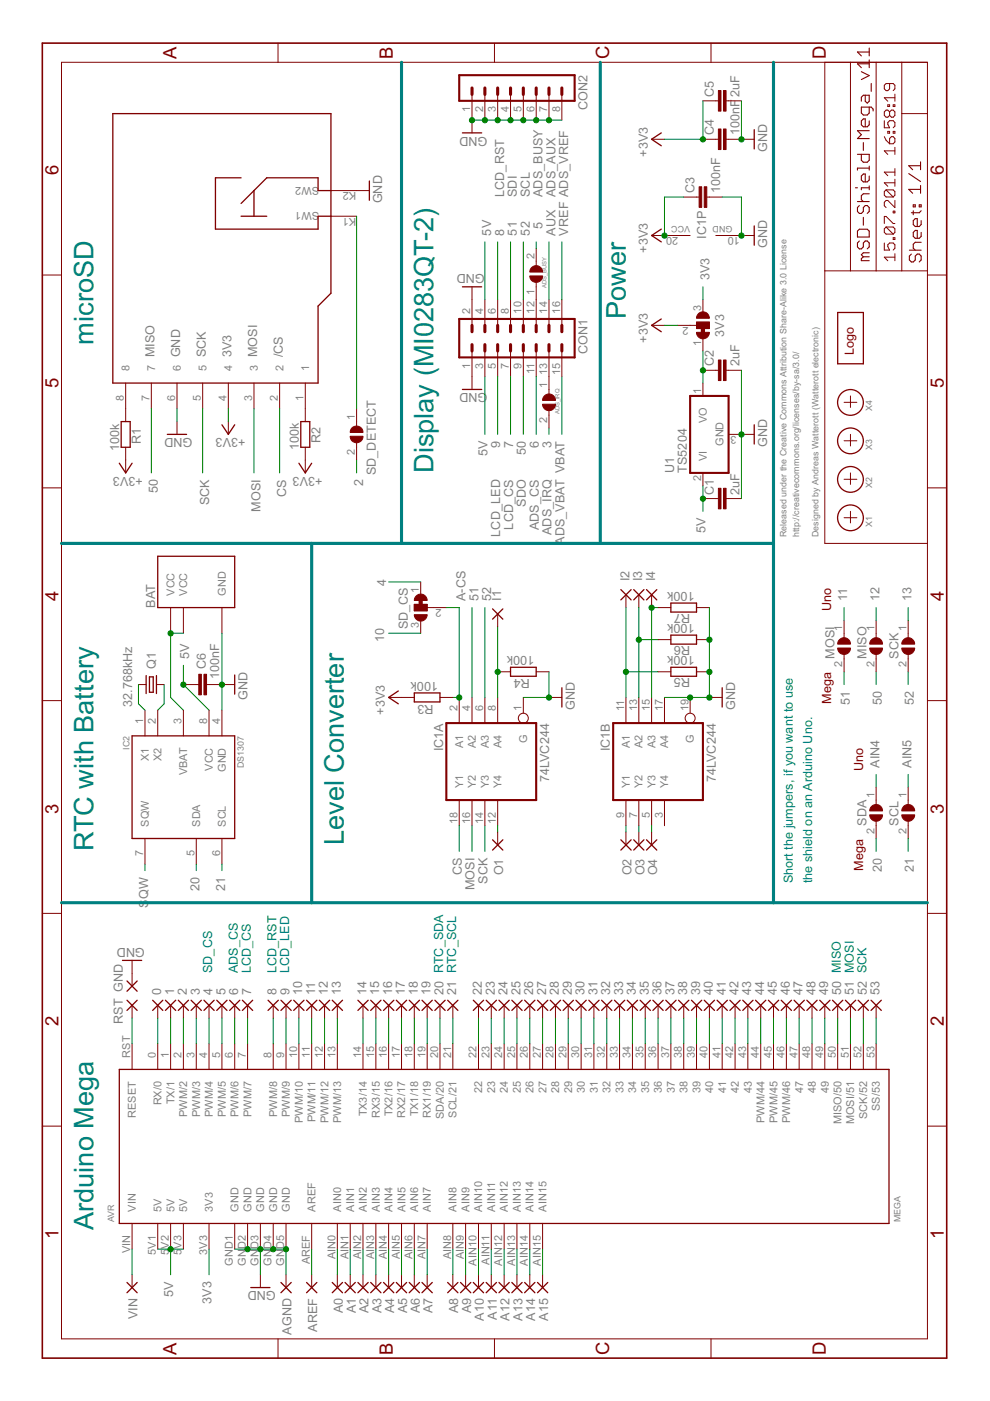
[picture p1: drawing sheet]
<svg xmlns="http://www.w3.org/2000/svg" width="210mm" height="297mm" viewBox="0 0 210 297" stroke-linecap="round" stroke-linejoin="round" font-family="sans-serif">
<defs><g id="words">
<g font-size="6.4" fill="#008080">
<text x="132.7" y="67.6" transform="rotate(-90 132.7 67.6)">Power</text>
<text x="19.8" y="73.1" transform="rotate(-90 19.8 73.1)">microSD</text>
<text x="91.9" y="100.3" transform="rotate(-90 91.9 100.3)">Display (MI0283QT-2)</text>
<text x="72.9" y="179.1" transform="rotate(-90 72.9 179.1)">Level Converter</text>
<text x="19.8" y="180.5" transform="rotate(-90 19.8 180.5)">RTC with Battery</text>
<text x="19.8" y="260.7" transform="rotate(-90 19.8 260.7)">Arduino Mega</text>
</g>
<g font-size="4.4" fill="#800000">
<text x="37.4" y="12.6" transform="rotate(-90 37.4 12.6)">A</text>
<text x="83.3" y="12.6" transform="rotate(-90 83.3 12.6)">B</text>
<text x="129.2" y="12.6" transform="rotate(-90 129.2 12.6)">C</text>
<text x="175.1" y="12.6" transform="rotate(-90 175.1 12.6)">D</text>
<text x="12.4" y="37.2" transform="rotate(-90 12.4 37.2)">6</text>
<text x="200.1" y="37.2" transform="rotate(-90 200.1 37.2)">6</text>
<text x="12.4" y="82.3" transform="rotate(-90 12.4 82.3)">5</text>
<text x="200.1" y="82.3" transform="rotate(-90 200.1 82.3)">5</text>
<text x="12.4" y="127.4" transform="rotate(-90 12.4 127.4)">4</text>
<text x="200.1" y="127.4" transform="rotate(-90 200.1 127.4)">4</text>
<text x="12.4" y="172.5" transform="rotate(-90 12.4 172.5)">3</text>
<text x="200.1" y="172.5" transform="rotate(-90 200.1 172.5)">3</text>
<text x="12.4" y="217.6" transform="rotate(-90 12.4 217.6)">2</text>
<text x="200.1" y="217.6" transform="rotate(-90 200.1 217.6)">2</text>
<text x="12.4" y="262.7" transform="rotate(-90 12.4 262.7)">1</text>
<text x="200.1" y="262.7" transform="rotate(-90 200.1 262.7)">1</text>
<text x="37.4" y="287.3" transform="rotate(-90 37.4 287.3)">A</text>
<text x="83.3" y="287.3" transform="rotate(-90 83.3 287.3)">B</text>
<text x="129.2" y="287.3" transform="rotate(-90 129.2 287.3)">C</text>
<text x="175.1" y="287.3" transform="rotate(-90 175.1 287.3)">D</text>
</g>
<g font-size="3" fill="#808080">
<text x="124.6" y="23.4" transform="rotate(-90 124.6 23.4)">CON2</text>
<text x="151.4" y="20.6" transform="rotate(-90 151.4 20.6)">C5</text>
<text x="156.8" y="20.6" transform="rotate(-90 156.8 20.6)">2uF</text>
<text x="103.4" y="29" transform="rotate(-180 103.4 29)">GND</text>
<text x="151.4" y="28.7" transform="rotate(-90 151.4 28.7)">C4</text>
<text x="156.8" y="28.7" transform="rotate(-90 156.8 28.7)">100nF</text>
<text x="137.3" y="33.2" transform="rotate(-90 137.3 33.2)">+3V3</text>
<text x="162.6" y="32.3" transform="rotate(-90 162.6 32.3)">GND</text>
<text x="106.9" y="41.8" transform="rotate(-90 106.9 41.8)">LCD_RST</text>
<text x="109.6" y="41.8" transform="rotate(-90 109.6 41.8)">SDI</text>
<text x="112.3" y="41.8" transform="rotate(-90 112.3 41.8)">SCL</text>
<text x="115" y="41.8" transform="rotate(-90 115 41.8)">ADS_BUSY</text>
<text x="117.8" y="41.8" transform="rotate(-90 117.8 41.8)">ADS_AUX</text>
<text x="147.3" y="41" transform="rotate(-90 147.3 41)">C3</text>
<text x="152.7" y="41" transform="rotate(-90 152.7 41)">100nF</text>
<text x="81" y="43.1" transform="rotate(-90 81 43.1)">GND</text>
<text x="104.2" y="49.9" transform="rotate(-90 104.2 49.9)">5V</text>
<text x="106.9" y="49.9" transform="rotate(-90 106.9 49.9)">8</text>
<text x="109.6" y="49.9" transform="rotate(-90 109.6 49.9)">51</text>
<text x="112.3" y="49.9" transform="rotate(-90 112.3 49.9)">52</text>
<text x="115" y="48.6" transform="rotate(-90 115 48.6)">5</text>
<text x="117.8" y="49.9" transform="rotate(-90 117.8 49.9)">AUX</text>
<text x="120.5" y="49.9" transform="rotate(-90 120.5 49.9)">VREF ADS_VREF</text>
<text x="137.3" y="53.6" transform="rotate(-90 137.3 53.6)">+3V3</text>
<text x="149.7" y="50.6" transform="rotate(-90 149.7 50.6)">IC1P</text>
<text x="162.6" y="52.7" transform="rotate(-90 162.6 52.7)">GND</text>
<text x="102.8" y="58.1" transform="rotate(-180 102.8 58.1)">GND</text>
<text x="150.4" y="59.5" transform="rotate(-90 150.4 59.5)">3V3</text>
<text x="153.5" y="71.4" transform="rotate(-90 153.5 71.4)">3V3</text>
<text x="32.8" y="75.8" transform="rotate(-90 32.8 75.8)">MISO</text>
<text x="38.2" y="75.8" transform="rotate(-90 38.2 75.8)">GND</text>
<text x="43.6" y="75.8" transform="rotate(-90 43.6 75.8)">SCK</text>
<text x="49.1" y="75.8" transform="rotate(-90 49.1 75.8)">3V3</text>
<text x="54.5" y="75.8" transform="rotate(-90 54.5 75.8)">MOSI</text>
<text x="60" y="75.8" transform="rotate(-90 60 75.8)">/CS</text>
<text x="124.6" y="75.1" transform="rotate(-90 124.6 75.1)">CON1</text>
<text x="137.3" y="72.6" transform="rotate(-90 137.3 72.6)">+3V3</text>
<text x="151.4" y="77.7" transform="rotate(-90 151.4 77.7)">C2</text>
<text x="156.8" y="77.7" transform="rotate(-90 156.8 77.7)">2uF</text>
<text x="103.4" y="83.4" transform="rotate(-180 103.4 83.4)">GND</text>
<text x="25.3" y="95.6" transform="rotate(-90 25.3 95.6)">100k</text>
<text x="29.9" y="94.2" transform="rotate(-90 29.9 94.2)">R1</text>
<text x="40.8" y="92.9" transform="rotate(-180 40.8 92.9)">GND</text>
<text x="52.1" y="92.9" transform="rotate(-180 52.1 92.9)">+3V3</text>
<text x="63.4" y="95.4" transform="rotate(-90 63.4 95.4)">100k</text>
<text x="68" y="93.9" transform="rotate(-90 68 93.9)">R2</text>
<text x="106.1" y="95" transform="rotate(-90 106.1 95)">9</text>
<text x="108.8" y="95" transform="rotate(-90 108.8 95)">7</text>
<text x="114.2" y="95" transform="rotate(-90 114.2 95)">6</text>
<text x="116.9" y="95" transform="rotate(-90 116.9 95)">3</text>
<text x="162.6" y="94.8" transform="rotate(-90 162.6 94.8)">GND</text>
<text x="30.3" y="101.1" transform="rotate(-180 30.3 101.1)">+3V3</text>
<text x="68.4" y="101.1" transform="rotate(-180 68.4 101.1)">+3V3</text>
<text x="79.7" y="100.8" transform="rotate(-90 79.7 100.8)">SD_DETECT</text>
<text x="103.3" y="96.8" transform="rotate(-90 103.3 96.8)">5V</text>
<text x="111.5" y="96.5" transform="rotate(-90 111.5 96.5)">50</text>
<text x="142.9" y="100.3" transform="rotate(-90 142.9 100.3)">U1</text>
<text x="145.6" y="100.3" transform="rotate(-90 145.6 100.3)">TS5204</text>
<text x="33.4" y="104.6" transform="rotate(-90 33.4 104.6)">50</text>
<text x="44.3" y="107.2" transform="rotate(-90 44.3 107.2)">SCK</text>
<text x="60.6" y="105.4" transform="rotate(-90 60.6 105.4)">CS</text>
<text x="77" y="103.1" transform="rotate(-90 77 103.1)">2</text>
<text x="111.5" y="107.5" transform="rotate(-90 111.5 107.5)">SDO</text>
<text x="151.4" y="104.9" transform="rotate(-90 151.4 104.9)">C1</text>
<text x="156.8" y="104.9" transform="rotate(-90 156.8 104.9)">2uF</text>
<text x="55.2" y="108.5" transform="rotate(-90 55.2 108.5)">MOSI</text>
<text x="106.1" y="113.8" transform="rotate(-90 106.1 113.8)">LCD_LED</text>
<text x="108.8" y="112.3" transform="rotate(-90 108.8 112.3)">LCD_CS</text>
<text x="114.2" y="112.4" transform="rotate(-90 114.2 112.4)">ADS_CS</text>
<text x="116.9" y="113.5" transform="rotate(-90 116.9 113.5)">ADS_IRQ</text>
<text x="149.6" y="113.1" transform="rotate(-90 149.6 113.1)">5V</text>
<text x="119.7" y="115.5" transform="rotate(-90 119.7 115.5)">ADS_VBAT VBAT</text>
<text x="81.9" y="124.3" transform="rotate(-90 81.9 124.3)">4</text>
<text x="133.5" y="123.2" transform="rotate(-90 133.5 123.2)">I2</text>
<text x="136.2" y="123.2" transform="rotate(-90 136.2 123.2)">I3</text>
<text x="138.9" y="123.2" transform="rotate(-90 138.9 123.2)">I4</text>
<text x="147.3" y="125.6" transform="rotate(-180 147.3 125.6)">100k</text>
<text x="32.9" y="128.8" transform="rotate(-90 32.9 128.8)">BAT</text>
<text x="98.7" y="127.5" transform="rotate(-90 98.7 127.5)">A-CS</text>
<text x="101.4" y="127.5" transform="rotate(-90 101.4 127.5)">51</text>
<text x="104.2" y="127.5" transform="rotate(-90 104.2 127.5)">52</text>
<text x="106.3" y="127.3" transform="rotate(-90 106.3 127.3)">I1</text>
<text x="146.3" y="130.2" transform="rotate(-180 146.3 130.2)">R7</text>
<text x="179.6" y="127.5" transform="rotate(-90 179.6 127.5)">11</text>
<text x="186.4" y="127.5" transform="rotate(-90 186.4 127.5)">12</text>
<text x="193.2" y="127.5" transform="rotate(-90 193.2 127.5)">13</text>
<text x="81.5" y="136.2" transform="rotate(-90 81.5 136.2)">10</text>
<text x="86.5" y="133.5" transform="rotate(-90 86.5 133.5)">SD_CS</text>
<text x="146.3" y="137" transform="rotate(-180 146.3 137)">R6</text>
<text x="147.3" y="132.4" transform="rotate(-180 147.3 132.4)">100k</text>
<text x="33" y="141.7" transform="rotate(-90 33 141.7)">Q1</text>
<text x="40.1" y="139.7" transform="rotate(-90 40.1 139.7)">5V</text>
<text x="43.6" y="141.9" transform="rotate(-90 43.6 141.9)">C6</text>
<text x="113.3" y="139.2" transform="rotate(-180 113.3 139.2)">100k</text>
<text x="146.3" y="143.8" transform="rotate(-180 146.3 143.8)">R5</text>
<text x="147.3" y="139.2" transform="rotate(-180 147.3 139.2)">100k</text>
<text x="176.9" y="139.7" transform="rotate(-90 176.9 139.7)">MOSI</text>
<text x="183.7" y="139.7" transform="rotate(-90 183.7 139.7)">MISO</text>
<text x="190.5" y="139.7" transform="rotate(-90 190.5 139.7)">SCK</text>
<text x="28" y="149.9" transform="rotate(-90 28 149.9)">32.768kHz</text>
<text x="46.5" y="144.1" transform="rotate(-90 46.5 144.1)">100nF</text>
<text x="52.5" y="148.4" transform="rotate(-90 52.5 148.4)">GND</text>
<text x="91.9" y="149.5" transform="rotate(-180 91.9 149.5)">R3</text>
<text x="92.9" y="144.6" transform="rotate(-180 92.9 144.6)">100k</text>
<text x="112.3" y="144" transform="rotate(-180 112.3 144)">R4</text>
<text x="180.2" y="149.5" transform="rotate(-90 180.2 149.5)">51</text>
<text x="187" y="149.5" transform="rotate(-90 187 149.5)">50</text>
<text x="193.8" y="149.5" transform="rotate(-90 193.8 149.5)">52</text>
<text x="81.6" y="151.5" transform="rotate(-90 81.6 151.5)">+3V3</text>
<text x="121.8" y="150.6" transform="rotate(-90 121.8 150.6)">GND</text>
<text x="155.8" y="150.6" transform="rotate(-90 155.8 150.6)">GND</text>
<text x="94" y="159.3" transform="rotate(-90 94 159.3)">IC1A</text>
<text x="129.3" y="159.3" transform="rotate(-90 129.3 159.3)">IC1B</text>
<text x="116.4" y="165.9" transform="rotate(-90 116.4 165.9)">74LVC244</text>
<text x="151.8" y="165.9" transform="rotate(-90 151.8 165.9)">74LVC244</text>
<text x="186.4" y="162.8" transform="rotate(-90 186.4 162.8)">AIN4</text>
<text x="193.2" y="162.8" transform="rotate(-90 193.2 162.8)">AIN5</text>
<text x="183.7" y="175.1" transform="rotate(-90 183.7 175.1)">SDA</text>
<text x="190.5" y="175.1" transform="rotate(-90 190.5 175.1)">SCL</text>
<text x="97.9" y="185.6" transform="rotate(-90 97.9 185.6)">CS</text>
<text x="106.7" y="185.6" transform="rotate(-90 106.7 185.6)">O1</text>
<text x="133.9" y="185.6" transform="rotate(-90 133.9 185.6)">O2</text>
<text x="136.6" y="185.6" transform="rotate(-90 136.6 185.6)">O3</text>
<text x="139.3" y="185.6" transform="rotate(-90 139.3 185.6)">O4</text>
<text x="187" y="184.9" transform="rotate(-90 187 184.9)">20</text>
<text x="193.8" y="184.9" transform="rotate(-90 193.8 184.9)">21</text>
<text x="31.4" y="190.6" transform="rotate(-90 31.4 190.6)">QW</text>
<text x="42.3" y="189" transform="rotate(-90 42.3 189)">20</text>
<text x="47.7" y="189" transform="rotate(-90 47.7 189)">21</text>
<text x="100.6" y="188.7" transform="rotate(-90 100.6 188.7)">MOSI</text>
<text x="103.3" y="187.4" transform="rotate(-90 103.3 187.4)">SCK</text>
<text x="31.4" y="192.4" transform="rotate(-90 31.4 192.4)">S</text>
<text x="30.7" y="200.9" transform="rotate(-180 30.7 200.9)">GND</text>
<text x="34.2" y="211" transform="rotate(-90 34.2 211)">0</text>
<text x="36.9" y="211" transform="rotate(-90 36.9 211)">1</text>
<text x="39.6" y="211" transform="rotate(-90 39.6 211)">2</text>
<text x="42.3" y="211" transform="rotate(-90 42.3 211)">3</text>
<text x="45.1" y="211" transform="rotate(-90 45.1 211)">4</text>
<text x="47.8" y="211" transform="rotate(-90 47.8 211)">5</text>
<text x="50.5" y="211" transform="rotate(-90 50.5 211)">6</text>
<text x="53.2" y="211" transform="rotate(-90 53.2 211)">7</text>
<text x="58.7" y="211" transform="rotate(-90 58.7 211)">8</text>
<text x="61.4" y="211" transform="rotate(-90 61.4 211)">9</text>
<text x="64.1" y="211" transform="rotate(-90 64.1 211)">10</text>
<text x="66.8" y="211" transform="rotate(-90 66.8 211)">11</text>
<text x="69.5" y="211" transform="rotate(-90 69.5 211)">12</text>
<text x="72.3" y="211" transform="rotate(-90 72.3 211)">13</text>
<text x="77.7" y="211" transform="rotate(-90 77.7 211)">14</text>
<text x="80.4" y="211" transform="rotate(-90 80.4 211)">15</text>
<text x="83.1" y="211" transform="rotate(-90 83.1 211)">16</text>
<text x="85.9" y="211" transform="rotate(-90 85.9 211)">17</text>
<text x="88.6" y="211" transform="rotate(-90 88.6 211)">18</text>
<text x="91.3" y="211" transform="rotate(-90 91.3 211)">19</text>
<text x="94" y="211" transform="rotate(-90 94 211)">20 RTC_SDA</text>
<text x="96.7" y="211" transform="rotate(-90 96.7 211)">21 RTC_SCL</text>
<text x="102.2" y="211" transform="rotate(-90 102.2 211)">22</text>
<text x="104.9" y="211" transform="rotate(-90 104.9 211)">23</text>
<text x="107.6" y="211" transform="rotate(-90 107.6 211)">24</text>
<text x="110.3" y="211" transform="rotate(-90 110.3 211)">25</text>
<text x="113.1" y="211" transform="rotate(-90 113.1 211)">26</text>
<text x="115.8" y="211" transform="rotate(-90 115.8 211)">27</text>
<text x="118.5" y="211" transform="rotate(-90 118.5 211)">28</text>
<text x="121.2" y="211" transform="rotate(-90 121.2 211)">29</text>
<text x="123.9" y="211" transform="rotate(-90 123.9 211)">30</text>
<text x="126.7" y="211" transform="rotate(-90 126.7 211)">31</text>
<text x="129.4" y="211" transform="rotate(-90 129.4 211)">32</text>
<text x="132.1" y="211" transform="rotate(-90 132.1 211)">33</text>
<text x="134.8" y="211" transform="rotate(-90 134.8 211)">34</text>
<text x="137.5" y="211" transform="rotate(-90 137.5 211)">35</text>
<text x="140.3" y="211" transform="rotate(-90 140.3 211)">36</text>
<text x="143" y="211" transform="rotate(-90 143 211)">37</text>
<text x="145.7" y="211" transform="rotate(-90 145.7 211)">38</text>
<text x="148.4" y="211" transform="rotate(-90 148.4 211)">39</text>
<text x="151.1" y="211" transform="rotate(-90 151.1 211)">40</text>
<text x="153.9" y="211" transform="rotate(-90 153.9 211)">41</text>
<text x="156.6" y="211" transform="rotate(-90 156.6 211)">42</text>
<text x="159.3" y="211" transform="rotate(-90 159.3 211)">43</text>
<text x="162" y="211" transform="rotate(-90 162 211)">44</text>
<text x="164.7" y="211" transform="rotate(-90 164.7 211)">45</text>
<text x="167.5" y="211" transform="rotate(-90 167.5 211)">46</text>
<text x="170.2" y="211" transform="rotate(-90 170.2 211)">47</text>
<text x="172.9" y="211" transform="rotate(-90 172.9 211)">48</text>
<text x="175.6" y="211" transform="rotate(-90 175.6 211)">49</text>
<text x="178.3" y="211" transform="rotate(-90 178.3 211)">50 MISO</text>
<text x="181.1" y="211" transform="rotate(-90 181.1 211)">51 MOSI</text>
<text x="183.8" y="211" transform="rotate(-90 183.8 211)">52 SCK</text>
<text x="186.5" y="211" transform="rotate(-90 186.5 211)">53</text>
<text x="26" y="217.1" transform="rotate(-90 26 217.1)">RST GND</text>
<text x="36.7" y="274.9" transform="rotate(-90 36.7 274.9)">5V</text>
<text x="58.5" y="273.8" transform="rotate(-180 58.5 273.8)">GND</text>
<text x="29.2" y="279.7" transform="rotate(-90 29.2 279.7)">VIN</text>
<text x="44.9" y="276.4" transform="rotate(-90 44.9 276.4)">3V3</text>
<text x="72.7" y="278.5" transform="rotate(-90 72.7 278.5)">A0</text>
<text x="75.4" y="278.5" transform="rotate(-90 75.4 278.5)">A1</text>
<text x="78.1" y="278.5" transform="rotate(-90 78.1 278.5)">A2</text>
<text x="80.9" y="278.5" transform="rotate(-90 80.9 278.5)">A3</text>
<text x="83.6" y="278.5" transform="rotate(-90 83.6 278.5)">A4</text>
<text x="86.3" y="278.5" transform="rotate(-90 86.3 278.5)">A5</text>
<text x="89" y="278.5" transform="rotate(-90 89 278.5)">A6</text>
<text x="91.7" y="278.5" transform="rotate(-90 91.7 278.5)">A7</text>
<text x="97.2" y="278.5" transform="rotate(-90 97.2 278.5)">A8</text>
<text x="99.9" y="278.5" transform="rotate(-90 99.9 278.5)">A9</text>
<text x="102.6" y="280" transform="rotate(-90 102.6 280)">A10</text>
<text x="105.3" y="279.8" transform="rotate(-90 105.3 279.8)">A11</text>
<text x="108.1" y="280" transform="rotate(-90 108.1 280)">A12</text>
<text x="110.8" y="280" transform="rotate(-90 110.8 280)">A13</text>
<text x="113.5" y="280" transform="rotate(-90 113.5 280)">A14</text>
<text x="116.2" y="280" transform="rotate(-90 116.2 280)">A15</text>
<text x="61.8" y="283" transform="rotate(-90 61.8 283)">AGND</text>
<text x="67.3" y="282.4" transform="rotate(-90 67.3 282.4)">AREF</text>
</g>
<g font-size="3" fill="#800000">
<text x="181" y="75.4" transform="rotate(-90 181 75.4)">Logo</text>
<text x="176.2" y="129.5" transform="rotate(-90 176.2 129.5)">Uno</text>
<text x="176.2" y="149.2" transform="rotate(-90 176.2 149.2)">Mega</text>
<text x="183" y="163.5" transform="rotate(-90 183 163.5)">Uno</text>
<text x="183" y="184.6" transform="rotate(-90 183 184.6)">Mega</text>
</g>
<g font-size="3" fill="#008080">
<text x="168.1" y="187.3" transform="rotate(-90 168.1 187.3)">Short the jumpers, if you want to use</text>
<text x="172.2" y="187.3" transform="rotate(-90 172.2 187.3)">the shield on an Arduino Uno.</text>
<text x="45" y="206.3" transform="rotate(-90 45 206.3)">SD_CS</text>
<text x="50.4" y="206.3" transform="rotate(-90 50.4 206.3)">ADS_CS</text>
<text x="53.2" y="206.3" transform="rotate(-90 53.2 206.3)">LCD_CS</text>
<text x="58.6" y="206.3" transform="rotate(-90 58.6 206.3)">LCD_RST</text>
<text x="61.3" y="206.3" transform="rotate(-90 61.3 206.3)">LCD_LED</text>
</g>
<g font-size="2.6" fill="#808080">
<text x="99.7" y="23.8" transform="rotate(-90 99.7 23.8)">1</text>
<text x="102.4" y="23.8" transform="rotate(-90 102.4 23.8)">2</text>
<text x="105.1" y="23.8" transform="rotate(-90 105.1 23.8)">3</text>
<text x="107.9" y="23.8" transform="rotate(-90 107.9 23.8)">4</text>
<text x="110.6" y="23.8" transform="rotate(-90 110.6 23.8)">5</text>
<text x="113.3" y="23.8" transform="rotate(-90 113.3 23.8)">6</text>
<text x="116" y="23.8" transform="rotate(-90 116 23.8)">7</text>
<text x="118.7" y="23.8" transform="rotate(-90 118.7 23.8)">8</text>
<text x="67.7" y="39.6" transform="rotate(-180 67.7 39.6)">SW2</text>
<text x="75.5" y="40.8" transform="rotate(-180 75.5 40.8)">K2</text>
<text x="67.7" y="45" transform="rotate(-180 67.7 45)">SW1</text>
<text x="75.5" y="46.2" transform="rotate(-180 75.5 46.2)">K1</text>
<text x="143.8" y="50.3" transform="rotate(-180 143.8 50.3)">20</text>
<text x="156.8" y="50.3" transform="rotate(-180 156.8 50.3)">10</text>
<text x="113.3" y="55" transform="rotate(-90 113.3 55)">2</text>
<text x="113.3" y="62.5" transform="rotate(-90 113.3 62.5)">1</text>
<text x="148.7" y="65.9" transform="rotate(-90 148.7 65.9)">3</text>
<text x="99.7" y="66.5" transform="rotate(-90 99.7 66.5)">2</text>
<text x="102.4" y="66.5" transform="rotate(-90 102.4 66.5)">4</text>
<text x="105.1" y="66.5" transform="rotate(-90 105.1 66.5)">6</text>
<text x="107.9" y="66.5" transform="rotate(-90 107.9 66.5)">8</text>
<text x="110.6" y="66.5" transform="rotate(-90 110.6 66.5)">10</text>
<text x="113.3" y="66.5" transform="rotate(-90 113.3 66.5)">12</text>
<text x="116" y="66.5" transform="rotate(-90 116 66.5)">14</text>
<text x="118.7" y="66.5" transform="rotate(-90 118.7 66.5)">16</text>
<text x="145.9" y="69.4" transform="rotate(-180 145.9 69.4)">2</text>
<text x="148.7" y="73.4" transform="rotate(-90 148.7 73.4)">1</text>
<text x="27.5" y="78.7" transform="rotate(-90 27.5 78.7)">8</text>
<text x="32.9" y="78.7" transform="rotate(-90 32.9 78.7)">7</text>
<text x="38.3" y="78.7" transform="rotate(-90 38.3 78.7)">6</text>
<text x="43.8" y="78.7" transform="rotate(-90 43.8 78.7)">5</text>
<text x="49.2" y="78.7" transform="rotate(-90 49.2 78.7)">4</text>
<text x="54.7" y="78.7" transform="rotate(-90 54.7 78.7)">3</text>
<text x="60.1" y="78.7" transform="rotate(-90 60.1 78.7)">2</text>
<text x="65.5" y="78.7" transform="rotate(-90 65.5 78.7)">1</text>
<text x="99.7" y="78.2" transform="rotate(-90 99.7 78.2)">1</text>
<text x="102.4" y="78.2" transform="rotate(-90 102.4 78.2)">3</text>
<text x="105.1" y="78.2" transform="rotate(-90 105.1 78.2)">5</text>
<text x="107.9" y="78.2" transform="rotate(-90 107.9 78.2)">7</text>
<text x="110.6" y="78.2" transform="rotate(-90 110.6 78.2)">9</text>
<text x="113.3" y="79.3" transform="rotate(-90 113.3 79.3)">11</text>
<text x="116" y="82.2" transform="rotate(-90 116 82.2)">1</text>
<text x="116" y="79.5" transform="rotate(-90 116 79.5)">13</text>
<text x="118.7" y="79.5" transform="rotate(-90 118.7 79.5)">15</text>
<text x="148.7" y="83.6" transform="rotate(-90 148.7 83.6)">1</text>
<text x="26.3" y="85" transform="rotate(-90 26.3 85)">8</text>
<text x="31.7" y="85" transform="rotate(-90 31.7 85)">7</text>
<text x="37.1" y="85" transform="rotate(-90 37.1 85)">6</text>
<text x="42.6" y="85" transform="rotate(-90 42.6 85)">5</text>
<text x="48" y="85" transform="rotate(-90 48 85)">4</text>
<text x="53.5" y="85" transform="rotate(-90 53.5 85)">3</text>
<text x="58.9" y="85" transform="rotate(-90 58.9 85)">2</text>
<text x="64.3" y="85" transform="rotate(-90 64.3 85)">1</text>
<text x="75.2" y="89" transform="rotate(-90 75.2 89)">1</text>
<text x="116" y="89.7" transform="rotate(-90 116 89.7)">2</text>
<text x="149.9" y="89.8" transform="rotate(-90 149.9 89.8)">VO</text>
<text x="153.4" y="94.5" transform="rotate(-90 153.4 94.5)">GND</text>
<text x="156.2" y="92.5" transform="rotate(-180 156.2 92.5)">3</text>
<text x="75.2" y="96.5" transform="rotate(-90 75.2 96.5)">2</text>
<text x="148.7" y="101.9" transform="rotate(-90 148.7 101.9)">2</text>
<text x="149.9" y="97.8" transform="rotate(-90 149.9 97.8)">VI</text>
<text x="88.8" y="125.7" transform="rotate(-90 88.8 125.7)">1</text>
<text x="37" y="126.3" transform="rotate(-90 37 126.3)">VCC</text>
<text x="39.7" y="126.3" transform="rotate(-90 39.7 126.3)">VCC</text>
<text x="47.9" y="126.3" transform="rotate(-90 47.9 126.3)">GND</text>
<text x="93.6" y="129.2" transform="rotate(-180 93.6 129.2)">2</text>
<text x="88.8" y="133.2" transform="rotate(-90 88.8 133.2)">3</text>
<text x="178.6" y="133.9" transform="rotate(-90 178.6 133.9)">1</text>
<text x="185.4" y="133.9" transform="rotate(-90 185.4 133.9)">1</text>
<text x="192.2" y="133.9" transform="rotate(-90 192.2 133.9)">1</text>
<text x="178.6" y="141.4" transform="rotate(-90 178.6 141.4)">2</text>
<text x="185.4" y="141.4" transform="rotate(-90 185.4 141.4)">2</text>
<text x="192.2" y="141.4" transform="rotate(-90 192.2 141.4)">2</text>
<text x="30.3" y="153.5" transform="rotate(-90 30.3 153.5)">1</text>
<text x="33.1" y="153.5" transform="rotate(-90 33.1 153.5)">2</text>
<text x="38.5" y="153.5" transform="rotate(-90 38.5 153.5)">3</text>
<text x="43.9" y="153.5" transform="rotate(-90 43.9 153.5)">8</text>
<text x="46.7" y="153.5" transform="rotate(-90 46.7 153.5)">4</text>
<text x="97" y="150.8" transform="rotate(-90 97 150.8)">2</text>
<text x="99.7" y="150.8" transform="rotate(-90 99.7 150.8)">4</text>
<text x="102.4" y="150.8" transform="rotate(-90 102.4 150.8)">6</text>
<text x="105.1" y="150.8" transform="rotate(-90 105.1 150.8)">8</text>
<text x="110.6" y="150.8" transform="rotate(-90 110.6 150.8)">1</text>
<text x="132.3" y="150.8" transform="rotate(-90 132.3 150.8)">11</text>
<text x="135.1" y="150.8" transform="rotate(-90 135.1 150.8)">13</text>
<text x="137.8" y="150.8" transform="rotate(-90 137.8 150.8)">15</text>
<text x="140.5" y="150.8" transform="rotate(-90 140.5 150.8)">17</text>
<text x="145.9" y="150.8" transform="rotate(-90 145.9 150.8)">19</text>
<text x="31.5" y="161.3" transform="rotate(-90 31.5 161.3)">X1</text>
<text x="34.3" y="161.3" transform="rotate(-90 34.3 161.3)">X2</text>
<text x="98.2" y="158.6" transform="rotate(-90 98.2 158.6)">A1</text>
<text x="100.9" y="158.6" transform="rotate(-90 100.9 158.6)">A2</text>
<text x="103.6" y="158.6" transform="rotate(-90 103.6 158.6)">A3</text>
<text x="106.3" y="158.6" transform="rotate(-90 106.3 158.6)">A4</text>
<text x="111.8" y="157.6" transform="rotate(-90 111.8 157.6)">G</text>
<text x="133.5" y="158.6" transform="rotate(-90 133.5 158.6)">A1</text>
<text x="136.3" y="158.6" transform="rotate(-90 136.3 158.6)">A2</text>
<text x="139" y="158.6" transform="rotate(-90 139 158.6)">A3</text>
<text x="141.7" y="158.6" transform="rotate(-90 141.7 158.6)">A4</text>
<text x="147.1" y="157.6" transform="rotate(-90 147.1 157.6)">G</text>
<text x="39.7" y="164.4" transform="rotate(-90 39.7 164.4)">VBAT</text>
<text x="45.1" y="163.4" transform="rotate(-90 45.1 163.4)">VCC</text>
<text x="47.9" y="163.7" transform="rotate(-90 47.9 163.7)">GND</text>
<text x="98.2" y="167.1" transform="rotate(-90 98.2 167.1)">Y1</text>
<text x="100.9" y="167.1" transform="rotate(-90 100.9 167.1)">Y2</text>
<text x="103.6" y="167.1" transform="rotate(-90 103.6 167.1)">Y3</text>
<text x="106.3" y="167.1" transform="rotate(-90 106.3 167.1)">Y4</text>
<text x="133.5" y="167.1" transform="rotate(-90 133.5 167.1)">Y1</text>
<text x="136.3" y="167.1" transform="rotate(-90 136.3 167.1)">Y2</text>
<text x="139" y="167.1" transform="rotate(-90 139 167.1)">Y3</text>
<text x="141.7" y="167.1" transform="rotate(-90 141.7 167.1)">Y4</text>
<text x="132.3" y="173.4" transform="rotate(-90 132.3 173.4)">9</text>
<text x="135.1" y="173.4" transform="rotate(-90 135.1 173.4)">7</text>
<text x="137.8" y="173.4" transform="rotate(-90 137.8 173.4)">5</text>
<text x="140.5" y="173.4" transform="rotate(-90 140.5 173.4)">3</text>
<text x="185.4" y="169.2" transform="rotate(-90 185.4 169.2)">1</text>
<text x="192.2" y="169.2" transform="rotate(-90 192.2 169.2)">1</text>
<text x="31.5" y="175.3" transform="rotate(-90 31.5 175.3)">SQW</text>
<text x="42.4" y="175.3" transform="rotate(-90 42.4 175.3)">SDA</text>
<text x="47.9" y="175.3" transform="rotate(-90 47.9 175.3)">SCL</text>
<text x="97" y="174.7" transform="rotate(-90 97 174.7)">18</text>
<text x="99.7" y="174.7" transform="rotate(-90 99.7 174.7)">16</text>
<text x="102.4" y="174.7" transform="rotate(-90 102.4 174.7)">14</text>
<text x="105.1" y="174.7" transform="rotate(-90 105.1 174.7)">12</text>
<text x="185.4" y="176.7" transform="rotate(-90 185.4 176.7)">2</text>
<text x="192.2" y="176.7" transform="rotate(-90 192.2 176.7)">2</text>
<text x="30.3" y="181.6" transform="rotate(-90 30.3 181.6)">7</text>
<text x="41.2" y="181.6" transform="rotate(-90 41.2 181.6)">5</text>
<text x="46.7" y="181.6" transform="rotate(-90 46.7 181.6)">6</text>
<text x="27.6" y="224.2" transform="rotate(-90 27.6 224.2)">RST</text>
<text x="33.1" y="224.2" transform="rotate(-90 33.1 224.2)">0</text>
<text x="35.8" y="224.2" transform="rotate(-90 35.8 224.2)">1</text>
<text x="38.5" y="224.2" transform="rotate(-90 38.5 224.2)">2</text>
<text x="41.2" y="224.2" transform="rotate(-90 41.2 224.2)">3</text>
<text x="43.9" y="224.2" transform="rotate(-90 43.9 224.2)">4</text>
<text x="46.7" y="224.2" transform="rotate(-90 46.7 224.2)">5</text>
<text x="49.4" y="224.2" transform="rotate(-90 49.4 224.2)">6</text>
<text x="52.1" y="224.2" transform="rotate(-90 52.1 224.2)">7</text>
<text x="57.5" y="224.2" transform="rotate(-90 57.5 224.2)">8</text>
<text x="60.3" y="224.2" transform="rotate(-90 60.3 224.2)">9</text>
<text x="63" y="224.2" transform="rotate(-90 63 224.2)">10</text>
<text x="65.7" y="224.2" transform="rotate(-90 65.7 224.2)">11</text>
<text x="68.4" y="224.2" transform="rotate(-90 68.4 224.2)">12</text>
<text x="71.1" y="224.2" transform="rotate(-90 71.1 224.2)">13</text>
<text x="76.6" y="224.2" transform="rotate(-90 76.6 224.2)">14</text>
<text x="79.3" y="224.2" transform="rotate(-90 79.3 224.2)">15</text>
<text x="82" y="224.2" transform="rotate(-90 82 224.2)">16</text>
<text x="84.7" y="224.2" transform="rotate(-90 84.7 224.2)">17</text>
<text x="87.5" y="224.2" transform="rotate(-90 87.5 224.2)">18</text>
<text x="90.2" y="224.2" transform="rotate(-90 90.2 224.2)">19</text>
<text x="92.9" y="224.2" transform="rotate(-90 92.9 224.2)">20</text>
<text x="95.6" y="224.2" transform="rotate(-90 95.6 224.2)">21</text>
<text x="101.1" y="224.2" transform="rotate(-90 101.1 224.2)">22</text>
<text x="103.8" y="224.2" transform="rotate(-90 103.8 224.2)">23</text>
<text x="106.5" y="224.2" transform="rotate(-90 106.5 224.2)">24</text>
<text x="109.2" y="224.2" transform="rotate(-90 109.2 224.2)">25</text>
<text x="111.9" y="224.2" transform="rotate(-90 111.9 224.2)">26</text>
<text x="114.7" y="224.2" transform="rotate(-90 114.7 224.2)">27</text>
<text x="117.4" y="224.2" transform="rotate(-90 117.4 224.2)">28</text>
<text x="120.1" y="224.2" transform="rotate(-90 120.1 224.2)">29</text>
<text x="122.8" y="224.2" transform="rotate(-90 122.8 224.2)">30</text>
<text x="125.5" y="224.2" transform="rotate(-90 125.5 224.2)">31</text>
<text x="128.3" y="224.2" transform="rotate(-90 128.3 224.2)">32</text>
<text x="131" y="224.2" transform="rotate(-90 131 224.2)">33</text>
<text x="133.7" y="224.2" transform="rotate(-90 133.7 224.2)">34</text>
<text x="136.4" y="224.2" transform="rotate(-90 136.4 224.2)">35</text>
<text x="139.1" y="224.2" transform="rotate(-90 139.1 224.2)">36</text>
<text x="141.9" y="224.2" transform="rotate(-90 141.9 224.2)">37</text>
<text x="144.6" y="224.2" transform="rotate(-90 144.6 224.2)">38</text>
<text x="147.3" y="224.2" transform="rotate(-90 147.3 224.2)">39</text>
<text x="150" y="224.2" transform="rotate(-90 150 224.2)">40</text>
<text x="152.7" y="224.2" transform="rotate(-90 152.7 224.2)">41</text>
<text x="155.5" y="224.2" transform="rotate(-90 155.5 224.2)">42</text>
<text x="158.2" y="224.2" transform="rotate(-90 158.2 224.2)">43</text>
<text x="160.9" y="224.2" transform="rotate(-90 160.9 224.2)">44</text>
<text x="163.6" y="224.2" transform="rotate(-90 163.6 224.2)">45</text>
<text x="166.3" y="224.2" transform="rotate(-90 166.3 224.2)">46</text>
<text x="169.1" y="224.2" transform="rotate(-90 169.1 224.2)">47</text>
<text x="171.8" y="224.2" transform="rotate(-90 171.8 224.2)">48</text>
<text x="174.5" y="224.2" transform="rotate(-90 174.5 224.2)">49</text>
<text x="177.2" y="224.2" transform="rotate(-90 177.2 224.2)">50</text>
<text x="179.9" y="224.2" transform="rotate(-90 179.9 224.2)">51</text>
<text x="182.7" y="224.2" transform="rotate(-90 182.7 224.2)">52</text>
<text x="185.4" y="224.2" transform="rotate(-90 185.4 224.2)">53</text>
<text x="102.3" y="231.8" transform="rotate(-90 102.3 231.8)">22</text>
<text x="105" y="231.8" transform="rotate(-90 105 231.8)">23</text>
<text x="107.7" y="231.8" transform="rotate(-90 107.7 231.8)">24</text>
<text x="110.4" y="231.8" transform="rotate(-90 110.4 231.8)">25</text>
<text x="113.1" y="231.8" transform="rotate(-90 113.1 231.8)">26</text>
<text x="115.9" y="231.8" transform="rotate(-90 115.9 231.8)">27</text>
<text x="118.6" y="231.8" transform="rotate(-90 118.6 231.8)">28</text>
<text x="121.3" y="231.8" transform="rotate(-90 121.3 231.8)">29</text>
<text x="124" y="231.8" transform="rotate(-90 124 231.8)">30</text>
<text x="126.7" y="231.8" transform="rotate(-90 126.7 231.8)">31</text>
<text x="129.5" y="231.8" transform="rotate(-90 129.5 231.8)">32</text>
<text x="132.2" y="231.8" transform="rotate(-90 132.2 231.8)">33</text>
<text x="134.9" y="231.8" transform="rotate(-90 134.9 231.8)">34</text>
<text x="137.6" y="231.8" transform="rotate(-90 137.6 231.8)">35</text>
<text x="140.3" y="231.8" transform="rotate(-90 140.3 231.8)">36</text>
<text x="143.1" y="231.8" transform="rotate(-90 143.1 231.8)">37</text>
<text x="145.8" y="231.8" transform="rotate(-90 145.8 231.8)">38</text>
<text x="148.5" y="231.8" transform="rotate(-90 148.5 231.8)">39</text>
<text x="151.2" y="231.8" transform="rotate(-90 151.2 231.8)">40</text>
<text x="153.9" y="231.8" transform="rotate(-90 153.9 231.8)">41</text>
<text x="156.7" y="231.8" transform="rotate(-90 156.7 231.8)">42</text>
<text x="159.4" y="231.8" transform="rotate(-90 159.4 231.8)">43</text>
<text x="170.3" y="231.8" transform="rotate(-90 170.3 231.8)">47</text>
<text x="173" y="231.8" transform="rotate(-90 173 231.8)">48</text>
<text x="175.7" y="231.8" transform="rotate(-90 175.7 231.8)">49</text>
<text x="28.8" y="237" transform="rotate(-90 28.8 237)">RESET</text>
<text x="34.3" y="234.4" transform="rotate(-90 34.3 234.4)">RX/0</text>
<text x="37" y="234.1" transform="rotate(-90 37 234.1)">TX/1</text>
<text x="39.7" y="236.8" transform="rotate(-90 39.7 236.8)">PWM/2</text>
<text x="42.4" y="236.8" transform="rotate(-90 42.4 236.8)">PWM/3</text>
<text x="45.1" y="236.8" transform="rotate(-90 45.1 236.8)">PWM/4</text>
<text x="47.9" y="236.8" transform="rotate(-90 47.9 236.8)">PWM/5</text>
<text x="50.6" y="236.8" transform="rotate(-90 50.6 236.8)">PWM/6</text>
<text x="53.3" y="236.8" transform="rotate(-90 53.3 236.8)">PWM/7</text>
<text x="58.7" y="236.8" transform="rotate(-90 58.7 236.8)">PWM/8</text>
<text x="61.5" y="236.8" transform="rotate(-90 61.5 236.8)">PWM/9</text>
<text x="64.2" y="238.1" transform="rotate(-90 64.2 238.1)">PWM/10</text>
<text x="66.9" y="237.9" transform="rotate(-90 66.9 237.9)">PWM/11</text>
<text x="69.6" y="238.1" transform="rotate(-90 69.6 238.1)">PWM/12</text>
<text x="72.3" y="238.1" transform="rotate(-90 72.3 238.1)">PWM/13</text>
<text x="77.8" y="236.7" transform="rotate(-90 77.8 236.7)">TX3/14</text>
<text x="80.5" y="237" transform="rotate(-90 80.5 237)">RX3/15</text>
<text x="83.2" y="236.7" transform="rotate(-90 83.2 236.7)">TX2/16</text>
<text x="85.9" y="237" transform="rotate(-90 85.9 237)">RX2/17</text>
<text x="88.7" y="236.7" transform="rotate(-90 88.7 236.7)">TX1/18</text>
<text x="91.4" y="237" transform="rotate(-90 91.4 237)">RX1/19</text>
<text x="94.1" y="237.2" transform="rotate(-90 94.1 237.2)">SDA/20</text>
<text x="96.8" y="237" transform="rotate(-90 96.8 237)">SCL/21</text>
<text x="162.1" y="238.1" transform="rotate(-90 162.1 238.1)">PWM/44</text>
<text x="164.8" y="238.1" transform="rotate(-90 164.8 238.1)">PWM/45</text>
<text x="167.5" y="238.1" transform="rotate(-90 167.5 238.1)">PWM/46</text>
<text x="178.4" y="238.3" transform="rotate(-90 178.4 238.3)">MISO/50</text>
<text x="181.1" y="238.3" transform="rotate(-90 181.1 238.3)">MOSI/51</text>
<text x="183.9" y="237.2" transform="rotate(-90 183.9 237.2)">SCK/52</text>
<text x="186.6" y="235.6" transform="rotate(-90 186.6 235.6)">SS/53</text>
<text x="28.8" y="256.9" transform="rotate(-90 28.8 256.9)">VIN</text>
<text x="34.3" y="256.9" transform="rotate(-90 34.3 256.9)">5V</text>
<text x="37" y="256.9" transform="rotate(-90 37 256.9)">5V</text>
<text x="39.7" y="256.9" transform="rotate(-90 39.7 256.9)">5V</text>
<text x="45.1" y="256.9" transform="rotate(-90 45.1 256.9)">3V3</text>
<text x="50.6" y="256.9" transform="rotate(-90 50.6 256.9)">GND</text>
<text x="53.3" y="256.9" transform="rotate(-90 53.3 256.9)">GND</text>
<text x="56" y="256.9" transform="rotate(-90 56 256.9)">GND</text>
<text x="58.7" y="256.9" transform="rotate(-90 58.7 256.9)">GND</text>
<text x="61.5" y="256.9" transform="rotate(-90 61.5 256.9)">GND</text>
<text x="66.9" y="256.9" transform="rotate(-90 66.9 256.9)">AREF</text>
<text x="72.3" y="256.9" transform="rotate(-90 72.3 256.9)">AIN0</text>
<text x="75.1" y="256.9" transform="rotate(-90 75.1 256.9)">AIN1</text>
<text x="77.8" y="256.9" transform="rotate(-90 77.8 256.9)">AIN2</text>
<text x="80.5" y="256.9" transform="rotate(-90 80.5 256.9)">AIN3</text>
<text x="83.2" y="256.9" transform="rotate(-90 83.2 256.9)">AIN4</text>
<text x="85.9" y="256.9" transform="rotate(-90 85.9 256.9)">AIN5</text>
<text x="88.7" y="256.9" transform="rotate(-90 88.7 256.9)">AIN6</text>
<text x="91.4" y="256.9" transform="rotate(-90 91.4 256.9)">AIN7</text>
<text x="96.8" y="256.9" transform="rotate(-90 96.8 256.9)">AIN8</text>
<text x="99.5" y="256.9" transform="rotate(-90 99.5 256.9)">AIN9</text>
<text x="102.3" y="256.9" transform="rotate(-90 102.3 256.9)">AIN10</text>
<text x="105" y="256.9" transform="rotate(-90 105 256.9)">AIN11</text>
<text x="107.7" y="256.9" transform="rotate(-90 107.7 256.9)">AIN12</text>
<text x="110.4" y="256.9" transform="rotate(-90 110.4 256.9)">AIN13</text>
<text x="113.1" y="256.9" transform="rotate(-90 113.1 256.9)">AIN14</text>
<text x="115.9" y="256.9" transform="rotate(-90 115.9 256.9)">AIN15</text>
<text x="27.6" y="265.7" transform="rotate(-90 27.6 265.7)">VIN</text>
<text x="33.1" y="266" transform="rotate(-90 33.1 266)">5V1</text>
<text x="35.8" y="266" transform="rotate(-90 35.8 266)">5</text>
<text x="35.8" y="264.7" transform="rotate(-90 35.8 264.7)">V2</text>
<text x="38.5" y="266" transform="rotate(-90 38.5 266)">5</text>
<text x="38.5" y="264.7" transform="rotate(-90 38.5 264.7)">V3</text>
<text x="43.9" y="266" transform="rotate(-90 43.9 266)">3V3</text>
<text x="49.4" y="268.3" transform="rotate(-90 49.4 268.3)">GND1</text>
<text x="52.1" y="268.3" transform="rotate(-90 52.1 268.3)">GND2</text>
<text x="54.8" y="268.3" transform="rotate(-90 54.8 268.3)">GND3</text>
<text x="57.5" y="268.3" transform="rotate(-90 57.5 268.3)">GND4</text>
<text x="60.3" y="268.3" transform="rotate(-90 60.3 268.3)">GND5</text>
<text x="65.7" y="268.1" transform="rotate(-90 65.7 268.1)">AREF</text>
<text x="71.1" y="267" transform="rotate(-90 71.1 267)">AIN0</text>
<text x="73.9" y="267" transform="rotate(-90 73.9 267)">AIN1</text>
<text x="76.6" y="267" transform="rotate(-90 76.6 267)">AIN2</text>
<text x="79.3" y="267" transform="rotate(-90 79.3 267)">AIN3</text>
<text x="82" y="267" transform="rotate(-90 82 267)">AIN4</text>
<text x="84.7" y="267" transform="rotate(-90 84.7 267)">AIN5</text>
<text x="87.5" y="267" transform="rotate(-90 87.5 267)">AIN6</text>
<text x="90.2" y="267" transform="rotate(-90 90.2 267)">AIN7</text>
<text x="95.6" y="267" transform="rotate(-90 95.6 267)">AIN8</text>
<text x="98.3" y="267" transform="rotate(-90 98.3 267)">AIN9</text>
<text x="101.1" y="268.3" transform="rotate(-90 101.1 268.3)">AIN10</text>
<text x="103.8" y="268.1" transform="rotate(-90 103.8 268.1)">AIN11</text>
<text x="106.5" y="268.3" transform="rotate(-90 106.5 268.3)">AIN12</text>
<text x="109.2" y="268.3" transform="rotate(-90 109.2 268.3)">AIN13</text>
<text x="111.9" y="268.3" transform="rotate(-90 111.9 268.3)">AIN14</text>
<text x="114.7" y="268.3" transform="rotate(-90 114.7 268.3)">AIN15</text>
</g>
<g font-size="2.1" fill="#808080">
<text x="146.3" y="47.9" transform="rotate(-180 146.3 47.9)">VCC</text>
<text x="155.3" y="47.9" transform="rotate(-180 155.3 47.9)">GND</text>
<text x="184.9" y="87.2" transform="rotate(-90 184.9 87.2)">X4</text>
<text x="184.9" y="95.4" transform="rotate(-90 184.9 95.4)">X3</text>
<text x="184.9" y="103.5" transform="rotate(-90 184.9 103.5)">X2</text>
<text x="166.7" y="113.9" transform="rotate(-90 166.7 113.9)">Released under the Creative Commons Attribution Share-Alike 3.0 License</text>
<text x="169.4" y="113.9" transform="rotate(-90 169.4 113.9)">http://creativecommons.org/licenses/by-sa/3.0/</text>
<text x="173.5" y="113.9" transform="rotate(-90 173.5 113.9)">Designed by Andreas Watterott (Watterott electronic)</text>
<text x="184.9" y="111.7" transform="rotate(-90 184.9 111.7)">X1</text>
<text x="27.5" y="159" transform="rotate(-90 27.5 159)">IC2</text>
<text x="51.7" y="162.9" transform="rotate(-90 51.7 162.9)">DS1307</text>
<text x="24.2" y="259.1" transform="rotate(-90 24.2 259.1)">AVR</text>
<text x="190.9" y="259.1" transform="rotate(-90 190.9 259.1)">MEGA</text>
</g>
<g font-size="1.4" fill="#808080">
<text x="115.9" y="61.1" transform="rotate(-90 115.9 61.1)">ADS_BUSY</text>
<text x="118.6" y="87.8" transform="rotate(-90 118.6 87.8)">ADS_IRQ</text>
</g>
</g></defs>
<g fill="#800000" stroke="#800000" stroke-width=".89">
<path d="M89.2 126.6v2.2z"/>
<path d="M149 68.8v2.2z"/>
</g>
<g fill="#800000" stroke="#800000" stroke-width=".21">
<path d="M149 100.3v2.7z"/>
<path d="M154.5 92.1h2.7z"/>
<path d="M149 81.2v2.7z"/>
<path d="M157.2 92.1h2.7z"/>
<path d="M149 105.7h2.8z"/>
<path d="M154.5 105.7h2.7z"/>
<path d="M151.8 105.7h.5z"/>
<path d="M153.9 105.7h.6z"/>
<path d="M149 78.5h2.8z"/>
<path d="M154.5 78.5h2.7z"/>
<path d="M151.8 78.5h.5z"/>
<path d="M153.9 78.5h.6z"/>
<path d="M149 29.5h2.8z"/>
<path d="M154.5 29.5h2.7z"/>
<path d="M151.8 29.5h.5z"/>
<path d="M153.9 29.5h.6z"/>
<path d="M138.2 29.5h2.7z"/>
<path d="M157.2 29.5h2.7z"/>
<path d="M149 21.4h2.8z"/>
<path d="M154.5 21.4h2.7z"/>
<path d="M151.8 21.4h.5z"/>
<path d="M153.9 21.4h.6z"/>
<path d="M191.2 13.2h5.4z"/>
<path d="M185.8 13.2h5.4z"/>
<path d="M180.3 13.2h5.5z"/>
<path d="M174.9 13.2h5.4z"/>
<path d="M174.9 115.2h21.7z"/>
<path d="M174.9 57.4v57.8z"/>
<path d="M174.9 13.2v44.2z"/>
<path d="M191.2 24.1h5.4z"/>
<path d="M191.2 13.2v10.9z"/>
<path d="M191.2 24.1v33.3z"/>
<path d="M191.2 57.4h5.4z"/>
<path d="M185.8 57.4h5.4z"/>
<path d="M185.8 13.2v44.2z"/>
<path d="M180.3 57.4h5.5z"/>
<path d="M180.3 13.2v44.2z"/>
<path d="M174.9 57.4h5.4z"/>
<path d="M187.5 54.5l.7 .8z"/>
<path d="M187.5 54.5h2.2z"/>
<path d="M189.7 53.8v1.5z"/>
<path d="M187.5 51.5v1.5z"/>
<path d="M187.5 53h1.1z"/>
<path d="M188.2 52.3l.4 .7z"/>
<path d="M188.2 51.9v.4z"/>
<path d="M188.2 51.9l.4-.4z"/>
<path d="M188.6 51.5h.8z"/>
<path d="M189.4 51.5l.3 .4z"/>
<path d="M189.7 51.9v.7z"/>
<path d="M189.7 52.6l-.3 .4z"/>
<path d="M189.4 50.8h.3z"/>
<path d="M189.4 50.4v.4z"/>
<path d="M189.4 50.4h.3z"/>
<path d="M189.7 50.4v.4z"/>
<path d="M187.9 49.6h1.5z"/>
<path d="M187.5 49.3l.4 .3z"/>
<path d="M187.5 48.5v.8z"/>
<path d="M187.5 48.5l.4-.4z"/>
<path d="M187.9 48.1h1.5z"/>
<path d="M189.4 48.1l.3 .4z"/>
<path d="M189.7 48.5v.8z"/>
<path d="M189.7 49.3l-.3 .3z"/>
<path d="M187.9 48.1l1.5 1.5z"/>
<path d="M187.5 45.9v1.5z"/>
<path d="M187.5 45.9h.4z"/>
<path d="M187.9 45.9l1.5 1.5z"/>
<path d="M189.4 47.4h.3z"/>
<path d="M189.4 45.1h.3z"/>
<path d="M189.4 44.8v.3z"/>
<path d="M189.4 44.8h.3z"/>
<path d="M189.7 44.8v.3z"/>
<path d="M189.7 42.5v1.5z"/>
<path d="M188.2 42.5l1.5 1.5z"/>
<path d="M187.9 42.5h.3z"/>
<path d="M187.9 42.5l-.4 .4z"/>
<path d="M187.5 42.9v.7z"/>
<path d="M187.5 43.6l.4 .4z"/>
<path d="M187.9 41.8h1.5z"/>
<path d="M187.5 41.4l.4 .4z"/>
<path d="M187.5 40.6v.8z"/>
<path d="M187.5 40.6l.4-.3z"/>
<path d="M187.9 40.3h1.5z"/>
<path d="M189.4 40.3l.3 .3z"/>
<path d="M189.7 40.6v.8z"/>
<path d="M189.7 41.4l-.3 .4z"/>
<path d="M187.9 40.3l1.5 1.5z"/>
<path d="M187.5 38.8l.7 .7z"/>
<path d="M187.5 38.8h2.2z"/>
<path d="M189.7 38v1.5z"/>
<path d="M187.5 36.5l.7 .8z"/>
<path d="M187.5 36.5h2.2z"/>
<path d="M189.7 35.8v1.5z"/>
<path d="M187.5 32l.7 .7z"/>
<path d="M187.5 32h2.2z"/>
<path d="M189.7 31.2v1.5z"/>
<path d="M187.5 29l.4 .7z"/>
<path d="M187.9 29.7l.7 .8z"/>
<path d="M188.6 30.5h.8z"/>
<path d="M189.7 30.1l-.3 .4z"/>
<path d="M189.7 29.4v.7z"/>
<path d="M189.4 29l.3 .4z"/>
<path d="M189 29h.4z"/>
<path d="M189 29l-.4 .4z"/>
<path d="M188.6 29.4v1.1z"/>
<path d="M188.2 27.9v.3z"/>
<path d="M188.2 27.9h.4z"/>
<path d="M188.6 27.9v.3z"/>
<path d="M188.2 28.2h.4z"/>
<path d="M189.4 27.9v.3z"/>
<path d="M189.4 27.9h.3z"/>
<path d="M189.7 27.9v.3z"/>
<path d="M189.4 28.2h.3z"/>
<path d="M187.5 25.6v1.5z"/>
<path d="M187.5 27.1h1.1z"/>
<path d="M188.2 26.4l.4 .7z"/>
<path d="M188.2 26v.4z"/>
<path d="M188.2 26l.4-.4z"/>
<path d="M188.6 25.6h.8z"/>
<path d="M189.4 25.6l.3 .4z"/>
<path d="M189.7 26v.7z"/>
<path d="M189.7 26.7l-.3 .4z"/>
<path d="M187.5 24.5l.4 .3z"/>
<path d="M187.5 23.7v.8z"/>
<path d="M187.5 23.7l.4-.4z"/>
<path d="M187.9 23.3h.3z"/>
<path d="M188.2 23.3l.4 .4z"/>
<path d="M188.6 23.7l.4-.4z"/>
<path d="M189 23.3h.4z"/>
<path d="M189.4 23.3l.3 .4z"/>
<path d="M189.7 23.7v.8z"/>
<path d="M189.7 24.5l-.3 .3z"/>
<path d="M189 24.8h.4z"/>
<path d="M188.6 24.5l.4 .3z"/>
<path d="M188.6 24.5l-.4 .3z"/>
<path d="M187.9 24.8h.3z"/>
<path d="M188.6 23.7v.8z"/>
<path d="M188.2 22.2v.4z"/>
<path d="M188.2 22.2h.4z"/>
<path d="M188.6 22.2v.4z"/>
<path d="M188.2 22.6h.4z"/>
<path d="M189.4 22.2v.4z"/>
<path d="M189.4 22.2h.3z"/>
<path d="M189.7 22.2v.4z"/>
<path d="M189.4 22.6h.3z"/>
<path d="M187.5 20.7l.7 .8z"/>
<path d="M187.5 20.7h2.2z"/>
<path d="M189.7 20v1.5z"/>
<path d="M189.7 18.8l-.3 .4z"/>
<path d="M189.7 18.1v.7z"/>
<path d="M189.4 17.7l.3 .4z"/>
<path d="M187.9 17.7h1.5z"/>
<path d="M187.5 18.1l.4-.4z"/>
<path d="M187.5 18.1v.7z"/>
<path d="M187.5 18.8l.4 .4z"/>
<path d="M187.9 19.2h.3z"/>
<path d="M188.2 19.2l.4-.4z"/>
<path d="M188.6 17.7v1.1z"/>
<path d="M13 283.9h183.6z"/>
<path d="M58.9 283.9v4.1z"/>
<path d="M104.8 283.9v4.1z"/>
<path d="M150.7 283.9v4.1z"/>
<path d="M196.6 13.2v270.7z"/>
<path d="M196.6 238.8h4.1z"/>
<path d="M196.6 193.7h4.1z"/>
<path d="M196.6 148.5h4.1z"/>
<path d="M196.6 103.4h4.1z"/>
<path d="M196.6 58.3h4.1z"/>
<path d="M13 13.2h183.6z"/>
<path d="M58.9 9.1v4.1z"/>
<path d="M104.8 9.1v4.1z"/>
<path d="M150.7 9.1v4.1z"/>
<path d="M13 13.2v270.7z"/>
<path d="M9 238.8h4z"/>
<path d="M9 193.7h4z"/>
<path d="M9 148.5h4z"/>
<path d="M9 103.4h4z"/>
<path d="M9 58.3h4z"/>
<path d="M111 147.9v3.3z"/>
<path d="M97.4 147.9v5.4z"/>
<path d="M100.1 147.9v5.4z"/>
<path d="M102.8 147.9v5.4z"/>
<path d="M105.5 147.9v5.4z"/>
<path d="M105.5 169.6v5.5z"/>
<path d="M102.8 169.6v5.5z"/>
<path d="M100.1 169.6v5.5z"/>
<path d="M97.4 169.6v5.5z"/>
<path d="M146.3 147.9v3.3z"/>
<path d="M132.7 147.9v5.4z"/>
<path d="M135.4 147.9v5.4z"/>
<path d="M138.2 147.9v5.4z"/>
<path d="M140.9 147.9v5.4z"/>
<path d="M140.9 169.6v5.5z"/>
<path d="M138.2 169.6v5.5z"/>
<path d="M135.4 169.6v5.5z"/>
<path d="M132.7 169.6v5.5z"/>
<path d="M151.8 49.9h5.4z"/>
<path d="M140.9 49.9h5.4z"/>
<path d="M157.2 49.9h2.7z"/>
<path d="M138.2 49.9h2.7z"/>
<path d="M145 41.8h2.7z"/>
<path d="M150.4 41.8h2.7z"/>
<path d="M147.7 41.8h.5z"/>
<path d="M149.9 41.8h.5z"/>
<path d="M116.4 147.9h2.7z"/>
<path d="M150.4 147.9h2.7z"/>
<path d="M85.1 147.9h2.7z"/>
<path d="M93.3 147.9h2.7z"/>
<path d="M82.4 147.9h2.7z"/>
<path d="M64.7 81.2v5.5z"/>
<path d="M59.3 81.2v5.5z"/>
<path d="M53.8 81.2v5.5z"/>
<path d="M48.4 81.2v5.5z"/>
<path d="M43 81.2v5.5z"/>
<path d="M37.5 81.2v5.5z"/>
<path d="M32.1 81.2v5.5z"/>
<path d="M26.6 81.2v5.5z"/>
<path d="M70.2 45.8h5.4z"/>
<path d="M70.2 40.4h5.4z"/>
<path d="M48.4 89.4v2.7z"/>
<path d="M37.5 89.4v2.7z"/>
<path d="M26.6 86.7v2.7z"/>
<path d="M26.6 94.8v2.7z"/>
<path d="M64.7 86.7v2.7z"/>
<path d="M64.7 94.8v2.7z"/>
<path d="M26.6 97.5v2.8z"/>
<path d="M64.7 97.5v2.8z"/>
<path d="M75.6 40.4h2.7z"/>
<path d="M100.1 79.9v2.7z"/>
<path d="M100.1 60.8v2.7z"/>
<path d="M100.1 25.5v2.7z"/>
<path d="M100.1 20v5.5z"/>
<path d="M102.8 20v5.5z"/>
<path d="M105.5 20v5.5z"/>
<path d="M108.2 20v5.5z"/>
<path d="M111 20v5.5z"/>
<path d="M113.7 20v5.5z"/>
<path d="M116.4 20v5.5z"/>
<path d="M119.1 20v5.5z"/>
<path d="M100.1 74.4v5.5z"/>
<path d="M102.8 74.4v5.5z"/>
<path d="M105.5 74.4v5.5z"/>
<path d="M100.1 63.5v5.5z"/>
<path d="M102.8 63.5v5.5z"/>
<path d="M105.5 63.5v5.5z"/>
<path d="M108.2 74.4v5.5z"/>
<path d="M111 74.4v5.5z"/>
<path d="M108.2 63.5v5.5z"/>
<path d="M111 63.5v5.5z"/>
<path d="M113.7 74.4v5.5z"/>
<path d="M116.4 74.4v5.5z"/>
<path d="M119.1 74.4v5.5z"/>
<path d="M113.7 63.5v5.5z"/>
<path d="M116.4 63.5v5.5z"/>
<path d="M119.1 63.5v5.5z"/>
<path d="M149 63.5v2.8z"/>
<path d="M149 71.7v2.7z"/>
<path d="M147.7 68.3h2.7z"/>
<path d="M147.7 68.3v.7z"/>
<path d="M147.7 69v.7z"/>
<path d="M147.7 69.7h2.7z"/>
<path d="M143.6 69h2.7z"/>
<path d="M150.4 68.3v1.4z"/>
<path d="M146.3 69h1.4z"/>
<path d="M138.2 69h2.7z"/>
<path d="M89.2 131.6v2.7z"/>
<path d="M89.2 123.4v2.7z"/>
<path d="M87.8 129.5h2.8z"/>
<path d="M90.6 128.8v.7z"/>
<path d="M90.6 128.1v.7z"/>
<path d="M87.8 128.1h2.8z"/>
<path d="M91.9 128.8h2.7z"/>
<path d="M87.8 128.1v1.4z"/>
<path d="M90.6 128.8h1.3z"/>
<path d="M113.7 52.7v2.7z"/>
<path d="M113.7 60.8v2.7z"/>
<path d="M113.7 55.4v.9z"/>
<path d="M113.7 59.9v.9z"/>
<path d="M75.6 94.8v2.7z"/>
<path d="M75.6 86.7v2.7z"/>
<path d="M75.6 93.9v.9z"/>
<path d="M75.6 89.4v.9z"/>
<path d="M116.4 88v2.7z"/>
<path d="M116.4 79.9v2.7z"/>
<path d="M116.4 87.1v.9z"/>
<path d="M116.4 82.6v.9z"/>
<path d="M28 213.1v2.8z"/>
<path d="M28 206.4v2.7z"/>
<path d="M28 203.6v2.8z"/>
<path d="M180.3 108.4v2.5z"/>
<path d="M179 109.8h2.7z"/>
<path d="M180.3 100.3v2.4z"/>
<path d="M179 101.6h2.7z"/>
<path d="M180.3 92.1v2.5z"/>
<path d="M179 93.5h2.7z"/>
<path d="M180.3 83.9v2.5z"/>
<path d="M179 85.3h2.7z"/>
<path d="M33.4 213.1v2.8z"/>
<path d="M36.2 213.1v2.8z"/>
<path d="M38.9 213.1v2.8z"/>
<path d="M41.6 213.1v2.8z"/>
<path d="M44.3 213.1v2.8z"/>
<path d="M47.1 213.1v2.8z"/>
<path d="M49.8 213.1v2.8z"/>
<path d="M52.5 213.1v2.8z"/>
<path d="M57.9 213.1v2.8z"/>
<path d="M60.6 213.1v2.8z"/>
<path d="M63.4 213.1v2.8z"/>
<path d="M66.1 213.1v2.8z"/>
<path d="M68.8 213.1v2.8z"/>
<path d="M71.5 213.1v2.8z"/>
<path d="M71.5 270.3v2.7z"/>
<path d="M74.3 270.3v2.7z"/>
<path d="M77 270.3v2.7z"/>
<path d="M79.7 270.3v2.7z"/>
<path d="M82.4 270.3v2.7z"/>
<path d="M85.1 270.3v2.7z"/>
<path d="M66.1 270.3v2.7z"/>
<path d="M105.5 130.2v2.7z"/>
<path d="M132.7 126.1v2.7z"/>
<path d="M135.4 126.1v2.7z"/>
<path d="M138.2 126.1v2.7z"/>
<path d="M105.5 176.4v2.8z"/>
<path d="M132.7 176.4v2.8z"/>
<path d="M135.4 176.4v2.8z"/>
<path d="M138.2 176.4v2.8z"/>
<path d="M33.4 221.3v5.4z"/>
<path d="M36.2 221.3v5.4z"/>
<path d="M38.9 221.3v5.4z"/>
<path d="M71.5 259.4v5.4z"/>
<path d="M41.6 221.3v5.4z"/>
<path d="M44.3 221.3v5.4z"/>
<path d="M47.1 221.3v5.4z"/>
<path d="M49.8 221.3v5.4z"/>
<path d="M52.5 221.3v5.4z"/>
<path d="M57.9 221.3v5.4z"/>
<path d="M60.6 221.3v5.4z"/>
<path d="M63.4 221.3v5.4z"/>
<path d="M66.1 221.3v5.4z"/>
<path d="M68.8 221.3v5.4z"/>
<path d="M71.5 221.3v5.4z"/>
<path d="M74.3 259.4v5.4z"/>
<path d="M77 259.4v5.4z"/>
<path d="M79.7 259.4v5.4z"/>
<path d="M82.4 259.4v5.4z"/>
<path d="M85.1 259.4v5.4z"/>
<path d="M33.4 259.4v5.4z"/>
<path d="M49.8 259.4v5.4z"/>
<path d="M52.5 259.4v5.4z"/>
<path d="M28 259.4v5.4z"/>
<path d="M44.3 259.4v5.4z"/>
<path d="M55.2 259.4v5.4z"/>
<path d="M66.1 259.4v5.4z"/>
<path d="M28 221.3v5.4z"/>
<path d="M87.8 259.4v5.4z"/>
<path d="M90.6 259.4v5.4z"/>
<path d="M96 259.4v5.4z"/>
<path d="M98.7 259.4v5.4z"/>
<path d="M101.5 259.4v5.4z"/>
<path d="M104.2 259.4v5.4z"/>
<path d="M106.9 259.4v5.4z"/>
<path d="M109.6 259.4v5.4z"/>
<path d="M112.3 259.4v5.4z"/>
<path d="M115 259.4v5.4z"/>
<path d="M57.9 259.4v5.4z"/>
<path d="M77 221.3v5.4z"/>
<path d="M79.7 221.3v5.4z"/>
<path d="M85.1 221.3v5.4z"/>
<path d="M82.4 221.3v5.4z"/>
<path d="M87.8 221.3v5.4z"/>
<path d="M90.6 221.3v5.4z"/>
<path d="M93.3 221.3v5.4z"/>
<path d="M96 221.3v5.4z"/>
<path d="M101.5 221.3v5.4z"/>
<path d="M104.2 221.3v5.4z"/>
<path d="M106.9 221.3v5.4z"/>
<path d="M109.6 221.3v5.4z"/>
<path d="M112.3 221.3v5.4z"/>
<path d="M115 221.3v5.4z"/>
<path d="M117.8 221.3v5.4z"/>
<path d="M120.5 221.3v5.4z"/>
<path d="M123.2 221.3v5.4z"/>
<path d="M125.9 221.3v5.4z"/>
<path d="M128.7 221.3v5.4z"/>
<path d="M131.4 221.3v5.4z"/>
<path d="M134.1 221.3v5.4z"/>
<path d="M136.8 221.3v5.4z"/>
<path d="M139.5 221.3v5.4z"/>
<path d="M142.2 221.3v5.4z"/>
<path d="M145 221.3v5.4z"/>
<path d="M147.7 221.3v5.4z"/>
<path d="M150.4 221.3v5.4z"/>
<path d="M153.1 221.3v5.4z"/>
<path d="M155.9 221.3v5.4z"/>
<path d="M158.6 221.3v5.4z"/>
<path d="M161.3 221.3v5.4z"/>
<path d="M164 221.3v5.4z"/>
<path d="M166.7 221.3v5.4z"/>
<path d="M169.4 221.3v5.4z"/>
<path d="M172.2 221.3v5.4z"/>
<path d="M174.9 221.3v5.4z"/>
<path d="M177.6 221.3v5.4z"/>
<path d="M180.3 221.3v5.4z"/>
<path d="M183 221.3v5.4z"/>
<path d="M185.8 221.3v5.4z"/>
<path d="M36.2 259.4v5.4z"/>
<path d="M38.9 259.4v5.4z"/>
<path d="M60.6 259.4v5.4z"/>
<path d="M55.2 270.3v2.7z"/>
<path d="M77 213.1v2.8z"/>
<path d="M79.7 213.1v2.8z"/>
<path d="M82.4 213.1v2.8z"/>
<path d="M85.1 213.1v2.8z"/>
<path d="M87.8 213.1v2.8z"/>
<path d="M90.6 213.1v2.8z"/>
<path d="M93.3 213.1v2.8z"/>
<path d="M96 213.1v2.8z"/>
<path d="M101.5 213.1v2.8z"/>
<path d="M104.2 213.1v2.8z"/>
<path d="M106.9 213.1v2.8z"/>
<path d="M109.6 213.1v2.8z"/>
<path d="M112.3 213.1v2.8z"/>
<path d="M115 213.1v2.8z"/>
<path d="M117.8 213.1v2.8z"/>
<path d="M120.5 213.1v2.8z"/>
<path d="M123.2 213.1v2.8z"/>
<path d="M125.9 213.1v2.8z"/>
<path d="M128.7 213.1v2.8z"/>
<path d="M131.4 213.1v2.8z"/>
<path d="M134.1 213.1v2.8z"/>
<path d="M136.8 213.1v2.8z"/>
<path d="M139.5 213.1v2.8z"/>
<path d="M142.2 213.1v2.8z"/>
<path d="M145 213.1v2.8z"/>
<path d="M147.7 213.1v2.8z"/>
<path d="M150.4 213.1v2.8z"/>
<path d="M153.1 213.1v2.8z"/>
<path d="M155.9 213.1v2.8z"/>
<path d="M158.6 213.1v2.8z"/>
<path d="M161.3 213.1v2.8z"/>
<path d="M164 213.1v2.8z"/>
<path d="M166.7 213.1v2.8z"/>
<path d="M169.4 213.1v2.8z"/>
<path d="M172.2 213.1v2.8z"/>
<path d="M174.9 213.1v2.8z"/>
<path d="M177.6 213.1v2.8z"/>
<path d="M180.3 213.1v2.8z"/>
<path d="M183 213.1v2.8z"/>
<path d="M185.8 213.1v2.8z"/>
<path d="M28 270.3v2.7z"/>
<path d="M87.8 270.3v2.7z"/>
<path d="M90.6 270.3v2.7z"/>
<path d="M96 270.3v2.7z"/>
<path d="M98.7 270.3v2.7z"/>
<path d="M101.5 270.3v2.7z"/>
<path d="M104.2 270.3v2.7z"/>
<path d="M106.9 270.3v2.7z"/>
<path d="M109.6 270.3v2.7z"/>
<path d="M112.3 270.3v2.7z"/>
<path d="M115 270.3v2.7z"/>
<path d="M192.6 139.7v2.7z"/>
<path d="M192.6 131.6v2.7z"/>
<path d="M192.6 138.7v1z"/>
<path d="M192.6 134.3v.9z"/>
<path d="M185.8 139.7v2.7z"/>
<path d="M185.8 131.6v2.7z"/>
<path d="M185.8 138.7v1z"/>
<path d="M185.8 134.3v.9z"/>
<path d="M179 139.7v2.7z"/>
<path d="M179 131.6v2.7z"/>
<path d="M179 138.7v1z"/>
<path d="M179 134.3v.9z"/>
<path d="M30.7 150.6v5.4z"/>
<path d="M33.4 150.6v5.4z"/>
<path d="M47.1 177.8v5.4z"/>
<path d="M41.6 177.8v5.4z"/>
<path d="M44.3 150.6v5.4z"/>
<path d="M47.1 150.6v5.4z"/>
<path d="M38.9 150.6v5.4z"/>
<path d="M30.7 177.8v5.4z"/>
<path d="M38.9 128.8v5.5z"/>
<path d="M47.1 128.8v5.5z"/>
<path d="M36.2 128.8v5.5z"/>
<path d="M47.1 145.1h2.7z"/>
<path d="M192.6 175.1v2.7z"/>
<path d="M192.6 166.9v2.7z"/>
<path d="M192.6 174.1v1z"/>
<path d="M192.6 169.6v1z"/>
<path d="M185.8 175.1v2.7z"/>
<path d="M185.8 166.9v2.7z"/>
<path d="M185.8 174.1v1z"/>
<path d="M185.8 169.6v1z"/>
<path d="M44.3 145.1h2.8z"/>
<path d="M38.9 145.1h2.7z"/>
<path d="M43.8 145.1h.5z"/>
<path d="M41.6 145.1h.5z"/>
<path d="M29.4 145.1h1.6z"/>
<path d="M33.2 145.1h1.6z"/>
<path d="M105.5 142.4h2.7z"/>
<path d="M113.7 142.4h2.7z"/>
<path d="M139.5 142.4h2.7z"/>
<path d="M147.7 142.4h2.7z"/>
<path d="M139.5 135.6h2.7z"/>
<path d="M147.7 135.6h2.7z"/>
<path d="M139.5 128.8h2.7z"/>
<path d="M147.7 128.8h2.7z"/>
<path d="M60.6 270.3v2.7z"/>
<path d="M148.1 66.5a1.37 1.37 0 0 1 1.5-.3 1.37 1.37 0 0 1 .8 1.3h-2.7v-.5z" fill-rule="evenodd"/>
<path d="M147.7 70.5h2.7a1.37 1.37 0 0 1-1.4 1.3 1.37 1.37 0 0 1-1.3-1.3z" fill-rule="evenodd"/>
<path d="M87.8 130.3h2.8a1.37 1.37 0 0 1-1.4 1.4 1.37 1.37 0 0 1-1.4-1.4z" fill-rule="evenodd"/>
<path d="M88.2 126.4a1.35 1.35 0 0 1 1.5-.3 1.35 1.35 0 0 1 .9 1.2h-2.8l.1-.4z" fill-rule="evenodd"/>
<path d="M112.7 56.7a1.35 1.35 0 0 1 1.5-.3 1.35 1.35 0 0 1 .8 1.3h-2.7l.1-.5z" fill-rule="evenodd"/>
<path d="M112.3 58.5h2.7a1.35 1.35 0 0 1-1.3 1.4 1.35 1.35 0 0 1-1.4-1.4z" fill-rule="evenodd"/>
<path d="M74.3 92.5h2.7a1.35 1.35 0 0 1-1.4 1.4 1.35 1.35 0 0 1-1.3-1.4z" fill-rule="evenodd"/>
<path d="M74.6 90.7a1.37 1.37 0 0 1 1.5-.3 1.37 1.37 0 0 1 .9 1.3h-2.7v-.5z" fill-rule="evenodd"/>
<path d="M115 85.7h2.8a1.37 1.37 0 0 1-1.4 1.4 1.37 1.37 0 0 1-1.4-1.4z" fill-rule="evenodd"/>
<path d="M115.4 83.9a1.37 1.37 0 0 1 1.5-.3 1.37 1.37 0 0 1 .9 1.3h-2.8l.1-.5z" fill-rule="evenodd"/>
<path d="M191.2 137.4h2.7a1.37 1.37 0 0 1-1.3 1.4 1.37 1.37 0 0 1-1.4-1.4z" fill-rule="evenodd"/>
<path d="M191.6 135.6a1.35 1.35 0 0 1 1.5-.3 1.35 1.35 0 0 1 .8 1.3h-2.7l.1-.5z" fill-rule="evenodd"/>
<path d="M184.4 137.4h2.7a1.35 1.35 0 0 1-1.3 1.4 1.35 1.35 0 0 1-1.4-1.4z" fill-rule="evenodd"/>
<path d="M184.8 135.6a1.34 1.34 0 0 1 1.5-.3 1.34 1.34 0 0 1 .8 1.3h-2.7l.1-.5z" fill-rule="evenodd"/>
<path d="M177.6 137.4h2.7a1.35 1.35 0 0 1-1.3 1.4 1.35 1.35 0 0 1-1.4-1.4z" fill-rule="evenodd"/>
<path d="M178 135.6a1.35 1.35 0 0 1 1.5-.3 1.35 1.35 0 0 1 .8 1.3h-2.7l.1-.5z" fill-rule="evenodd"/>
<path d="M191.2 172.8h2.7a1.37 1.37 0 0 1-1.3 1.3 1.37 1.37 0 0 1-1.4-1.3z" fill-rule="evenodd"/>
<path d="M191.6 171a1.37 1.37 0 0 1 1.5-.3 1.37 1.37 0 0 1 .8 1.2h-2.7l.1-.4z" fill-rule="evenodd"/>
<path d="M184.4 172.8h2.7a1.35 1.35 0 0 1-1.3 1.3 1.35 1.35 0 0 1-1.4-1.3z" fill-rule="evenodd"/>
<path d="M184.8 171a1.35 1.35 0 0 1 1.5-.3 1.35 1.35 0 0 1 .8 1.2h-2.7l.1-.4z" fill-rule="evenodd"/>
</g>
<g fill="#800000" stroke="#800000" stroke-width=".44">
<path d="M154.5 83.9v16.4z"/>
<path d="M146.3 83.9h8.2z"/>
<path d="M146.3 83.9v16.4z"/>
<path d="M146.3 100.3h8.2z"/>
<path d="M113.7 153.3v16.3z"/>
<path d="M94.6 169.6h19.1z"/>
<path d="M94.6 153.3v16.3z"/>
<path d="M94.6 153.3h19.1z"/>
<path d="M149 153.3v16.3z"/>
<path d="M130 169.6h19z"/>
<path d="M130 153.3v16.3z"/>
<path d="M130 153.3h19z"/>
<path d="M97.4 15.9v5.5z"/>
<path d="M97.4 15.9h24.4z"/>
<path d="M97.4 21.4h24.4z"/>
<path d="M121.8 15.9v5.5z"/>
<path d="M97.4 67.6v8.2z"/>
<path d="M97.4 67.6h24.4z"/>
<path d="M97.4 75.8h24.4z"/>
<path d="M121.8 67.6v8.2z"/>
</g>
<g fill="#800000" stroke="#800000" stroke-width=".28">
<path d="M159.9 90.1v4z"/>
<path d="M138.2 29.5l2-1.3z"/>
<path d="M138.2 29.5l2 1.4z"/>
<path d="M159.9 27.5v4.1z"/>
<path d="M159.9 47.9v4.1z"/>
<path d="M138.2 49.9l2-1.3z"/>
<path d="M138.2 49.9l2 1.4z"/>
<path d="M119.1 145.8v4.1z"/>
<path d="M153.1 145.8v4.1z"/>
<path d="M87.8 146.9h5.5z"/>
<path d="M87.8 148.8h5.5z"/>
<path d="M87.8 146.9v1.9z"/>
<path d="M93.3 146.9v1.9z"/>
<path d="M82.4 147.9l2.1-1.4z"/>
<path d="M82.4 147.9l2.1 1.3z"/>
<path d="M23.9 24.1h46.3z"/>
<path d="M23.9 24.1v57.1z"/>
<path d="M23.9 81.2h43.5z"/>
<path d="M67.4 64.9v16.3z"/>
<path d="M67.4 64.9l2.8-2.7z"/>
<path d="M70.2 45.8v16.4z"/>
<path d="M70.2 40.4v5.4z"/>
<path d="M70.2 24.1v16.3z"/>
<path d="M67.4 40.4h2.8z"/>
<path d="M67.4 37.7v2.7z"/>
<path d="M56.6 37.7h10.8z"/>
<path d="M53.8 40.4l2.8-2.7z"/>
<path d="M53.8 40.4l-2.7 2.7z"/>
<path d="M45.7 37.7h5.4z"/>
<path d="M45.7 37.7v10.9z"/>
<path d="M45.7 48.6h21.7z"/>
<path d="M67.4 45.8v2.8z"/>
<path d="M67.4 45.8h2.8z"/>
<path d="M53.8 40.4v5.4z"/>
<path d="M51.1 45.8h5.5z"/>
<path d="M47.1 90.1l1.3 2z"/>
<path d="M49.8 90.1l-1.4 2z"/>
<path d="M35.5 92.1h4.1z"/>
<path d="M27.6 89.4v5.4z"/>
<path d="M25.7 89.4v5.4z"/>
<path d="M25.7 89.4h1.9z"/>
<path d="M25.7 94.8h1.9z"/>
<path d="M65.7 89.4v5.4z"/>
<path d="M63.8 89.4v5.4z"/>
<path d="M63.8 89.4h1.9z"/>
<path d="M63.8 94.8h1.9z"/>
<path d="M25.3 98.2l1.3 2.1z"/>
<path d="M28 98.2l-1.4 2.1z"/>
<path d="M63.4 98.2l1.3 2.1z"/>
<path d="M66.1 98.2l-1.4 2.1z"/>
<path d="M78.3 38.4v4.1z"/>
<path d="M98 82.6h4.1z"/>
<path d="M98 60.8h4.1z"/>
<path d="M98 28.2h4.1z"/>
<path d="M138.2 69l2-1.4z"/>
<path d="M138.2 69l2 1.3z"/>
<path d="M26.9 214.2l2.2-2.1z"/>
<path d="M26.9 212.1l2.2 2.1z"/>
<path d="M29.1 208l-2.2 2.2z"/>
<path d="M26.9 208l2.2 2.2z"/>
<path d="M26 203.6h4z"/>
<path d="M32.4 214.2l2.1-2.1z"/>
<path d="M32.4 212.1l2.1 2.1z"/>
<path d="M35.1 214.2l2.2-2.1z"/>
<path d="M35.1 212.1l2.2 2.1z"/>
<path d="M37.8 214.2l2.2-2.1z"/>
<path d="M37.8 212.1l2.2 2.1z"/>
<path d="M40.5 214.2l2.2-2.1z"/>
<path d="M40.5 212.1l2.2 2.1z"/>
<path d="M45.4 212.1l-2.2 2.1z"/>
<path d="M43.2 212.1l2.2 2.1z"/>
<path d="M46 214.2l2.1-2.1z"/>
<path d="M46 212.1l2.1 2.1z"/>
<path d="M50.8 212.1l-2.1 2.1z"/>
<path d="M48.7 212.1l2.1 2.1z"/>
<path d="M51.4 214.2l2.2-2.1z"/>
<path d="M51.4 212.1l2.2 2.1z"/>
<path d="M56.8 214.2l2.2-2.1z"/>
<path d="M56.8 212.1l2.2 2.1z"/>
<path d="M59.6 214.2l2.1-2.1z"/>
<path d="M59.6 212.1l2.1 2.1z"/>
<path d="M62.3 214.2l2.2-2.1z"/>
<path d="M62.3 212.1l2.2 2.1z"/>
<path d="M65 214.2l2.2-2.1z"/>
<path d="M65 212.1l2.2 2.1z"/>
<path d="M67.7 214.2l2.2-2.1z"/>
<path d="M67.7 212.1l2.2 2.1z"/>
<path d="M70.4 214.2l2.2-2.1z"/>
<path d="M70.4 212.1l2.2 2.1z"/>
<path d="M70.4 274.1l2.2-2.2z"/>
<path d="M70.4 271.9l2.2 2.2z"/>
<path d="M73.2 274.1l2.1-2.2z"/>
<path d="M73.2 271.9l2.1 2.2z"/>
<path d="M75.9 274.1l2.2-2.2z"/>
<path d="M75.9 271.9l2.2 2.2z"/>
<path d="M78.6 274.1l2.2-2.2z"/>
<path d="M78.6 271.9l2.2 2.2z"/>
<path d="M81.3 274.1l2.2-2.2z"/>
<path d="M81.3 271.9l2.2 2.2z"/>
<path d="M84 274.1l2.2-2.2z"/>
<path d="M84 271.9l2.2 2.2z"/>
<path d="M65 274.1l2.2-2.2z"/>
<path d="M65 271.9l2.2 2.2z"/>
<path d="M106.6 129.1l-2.2 2.2z"/>
<path d="M104.4 129.1l2.2 2.2z"/>
<path d="M133.8 125l-2.2 2.2z"/>
<path d="M131.6 125l2.2 2.2z"/>
<path d="M136.5 125l-2.1 2.2z"/>
<path d="M134.4 125l2.1 2.2z"/>
<path d="M139.3 125l-2.2 2.2z"/>
<path d="M137.1 125l2.2 2.2z"/>
<path d="M104.4 180.2l2.2-2.1z"/>
<path d="M104.4 178.1l2.2 2.1z"/>
<path d="M131.6 180.2l2.2-2.1z"/>
<path d="M131.6 178.1l2.2 2.1z"/>
<path d="M136.5 178.1l-2.1 2.1z"/>
<path d="M134.4 178.1l2.1 2.1z"/>
<path d="M137.1 180.2l2.2-2.1z"/>
<path d="M137.1 178.1l2.2 2.1z"/>
<path d="M177.6 66.3v10.8z"/>
<path d="M177.6 66.3h5.4z"/>
<path d="M183 66.3v10.8z"/>
<path d="M177.6 77.1h5.4z"/>
<path d="M25.3 259.4h163.2z"/>
<path d="M188.5 226.7v32.7z"/>
<path d="M25.3 226.7h163.2z"/>
<path d="M25.3 226.7v32.7z"/>
<path d="M53.2 273h4z"/>
<path d="M75.9 214.2l2.2-2.1z"/>
<path d="M75.9 212.1l2.2 2.1z"/>
<path d="M78.6 214.2l2.2-2.1z"/>
<path d="M78.6 212.1l2.2 2.1z"/>
<path d="M81.3 214.2l2.2-2.1z"/>
<path d="M81.3 212.1l2.2 2.1z"/>
<path d="M84 214.2l2.2-2.1z"/>
<path d="M84 212.1l2.2 2.1z"/>
<path d="M86.8 214.2l2.1-2.1z"/>
<path d="M86.8 212.1l2.1 2.1z"/>
<path d="M89.5 214.2l2.2-2.1z"/>
<path d="M89.5 212.1l2.2 2.1z"/>
<path d="M92.2 214.2l2.2-2.1z"/>
<path d="M92.2 212.1l2.2 2.1z"/>
<path d="M94.9 214.2l2.2-2.1z"/>
<path d="M94.9 212.1l2.2 2.1z"/>
<path d="M100.4 214.2l2.1-2.1z"/>
<path d="M100.4 212.1l2.1 2.1z"/>
<path d="M103.1 214.2l2.2-2.1z"/>
<path d="M103.1 212.1l2.2 2.1z"/>
<path d="M105.8 214.2l2.2-2.1z"/>
<path d="M105.8 212.1l2.2 2.1z"/>
<path d="M108.5 214.2l2.2-2.1z"/>
<path d="M108.5 212.1l2.2 2.1z"/>
<path d="M111.2 214.2l2.2-2.1z"/>
<path d="M111.2 212.1l2.2 2.1z"/>
<path d="M114 214.2l2.1-2.1z"/>
<path d="M114 212.1l2.1 2.1z"/>
<path d="M116.7 214.2l2.2-2.1z"/>
<path d="M116.7 212.1l2.2 2.1z"/>
<path d="M119.4 214.2l2.2-2.1z"/>
<path d="M119.4 212.1l2.2 2.1z"/>
<path d="M122.1 214.2l2.2-2.1z"/>
<path d="M122.1 212.1l2.2 2.1z"/>
<path d="M124.8 214.2l2.2-2.1z"/>
<path d="M124.8 212.1l2.2 2.1z"/>
<path d="M127.6 214.2l2.1-2.1z"/>
<path d="M127.6 212.1l2.1 2.1z"/>
<path d="M130.3 214.2l2.2-2.1z"/>
<path d="M130.3 212.1l2.2 2.1z"/>
<path d="M133 214.2l2.2-2.1z"/>
<path d="M133 212.1l2.2 2.1z"/>
<path d="M135.7 214.2l2.2-2.1z"/>
<path d="M135.7 212.1l2.2 2.1z"/>
<path d="M138.4 214.2l2.2-2.1z"/>
<path d="M138.4 212.1l2.2 2.1z"/>
<path d="M141.2 214.2l2.1-2.1z"/>
<path d="M141.2 212.1l2.1 2.1z"/>
<path d="M143.9 214.2l2.1-2.1z"/>
<path d="M143.9 212.1l2.1 2.1z"/>
<path d="M146.6 214.2l2.2-2.1z"/>
<path d="M146.6 212.1l2.2 2.1z"/>
<path d="M149.3 214.2l2.2-2.1z"/>
<path d="M149.3 212.1l2.2 2.1z"/>
<path d="M152 214.2l2.2-2.1z"/>
<path d="M152 212.1l2.2 2.1z"/>
<path d="M154.7 214.2l2.2-2.1z"/>
<path d="M154.7 212.1l2.2 2.1z"/>
<path d="M157.5 214.2l2.2-2.1z"/>
<path d="M157.5 212.1l2.2 2.1z"/>
<path d="M160.2 214.2l2.2-2.1z"/>
<path d="M160.2 212.1l2.2 2.1z"/>
<path d="M162.9 214.2l2.2-2.1z"/>
<path d="M162.9 212.1l2.2 2.1z"/>
<path d="M165.6 214.2l2.2-2.1z"/>
<path d="M165.6 212.1l2.2 2.1z"/>
<path d="M168.4 214.2l2.1-2.1z"/>
<path d="M168.4 212.1l2.1 2.1z"/>
<path d="M171.1 214.2l2.1-2.1z"/>
<path d="M171.1 212.1l2.1 2.1z"/>
<path d="M173.8 214.2l2.2-2.1z"/>
<path d="M173.8 212.1l2.2 2.1z"/>
<path d="M176.5 214.2l2.2-2.1z"/>
<path d="M176.5 212.1l2.2 2.1z"/>
<path d="M179.2 214.2l2.2-2.1z"/>
<path d="M179.2 212.1l2.2 2.1z"/>
<path d="M181.9 214.2l2.2-2.1z"/>
<path d="M181.9 212.1l2.2 2.1z"/>
<path d="M184.7 214.2l2.2-2.1z"/>
<path d="M184.7 212.1l2.2 2.1z"/>
<path d="M29.1 271.9l-2.2 2.2z"/>
<path d="M26.9 271.9l2.2 2.2z"/>
<path d="M86.8 274.1l2.1-2.2z"/>
<path d="M86.8 271.9l2.1 2.2z"/>
<path d="M91.7 271.9l-2.2 2.2z"/>
<path d="M89.5 271.9l2.2 2.2z"/>
<path d="M94.9 274.1l2.2-2.2z"/>
<path d="M94.9 271.9l2.2 2.2z"/>
<path d="M97.6 274.1l2.2-2.2z"/>
<path d="M97.6 271.9l2.2 2.2z"/>
<path d="M100.4 274.1l2.1-2.2z"/>
<path d="M100.4 271.9l2.1 2.2z"/>
<path d="M103.1 274.1l2.2-2.2z"/>
<path d="M103.1 271.9l2.2 2.2z"/>
<path d="M105.8 274.1l2.2-2.2z"/>
<path d="M105.8 271.9l2.2 2.2z"/>
<path d="M110.7 271.9l-2.2 2.2z"/>
<path d="M108.5 271.9l2.2 2.2z"/>
<path d="M111.2 274.1l2.2-2.2z"/>
<path d="M111.2 271.9l2.2 2.2z"/>
<path d="M114 274.1l2.1-2.2z"/>
<path d="M114 271.9l2.1 2.2z"/>
<path d="M28 156v21.8z"/>
<path d="M28 177.8h21.8z"/>
<path d="M49.8 156v21.8z"/>
<path d="M28 156h21.8z"/>
<path d="M33.4 128.8h16.4z"/>
<path d="M49.8 117.9v10.9z"/>
<path d="M33.4 117.9h16.4z"/>
<path d="M33.4 117.9v10.9z"/>
<path d="M49.8 143.1v4.1z"/>
<path d="M32.5 143.5v3.3z"/>
<path d="M31.7 143.5h.8z"/>
<path d="M31.7 143.5v3.3z"/>
<path d="M31.7 146.8h.8z"/>
<path d="M31 143.2v3.8z"/>
<path d="M33.2 143.2v3.8z"/>
<path d="M108.2 141.5h5.5z"/>
<path d="M108.2 143.4h5.5z"/>
<path d="M108.2 141.5v1.9z"/>
<path d="M113.7 141.5v1.9z"/>
<path d="M142.2 141.5h5.5z"/>
<path d="M142.2 143.4h5.5z"/>
<path d="M142.2 141.5v1.9z"/>
<path d="M147.7 141.5v1.9z"/>
<path d="M142.2 134.7h5.5z"/>
<path d="M142.2 136.6h5.5z"/>
<path d="M142.2 134.7v1.9z"/>
<path d="M147.7 134.7v1.9z"/>
<path d="M142.2 127.9h5.5z"/>
<path d="M142.2 129.8h5.5z"/>
<path d="M142.2 127.9v1.9z"/>
<path d="M147.7 127.9v1.9z"/>
<path d="M61.7 271.9l-2.1 2.2z"/>
<path d="M59.6 271.9l2.1 2.2z"/>
</g>
<g fill="#800000" stroke="#800000" stroke-width=".21">
<path d="M153.4 103.5h.5v4.4h-.5z"/>
<path d="M152.3 103.5h.6v4.4h-.6z"/>
<path d="M153.4 76.3h.5v4.4h-.5z"/>
<path d="M152.3 76.3h.6v4.4h-.6z"/>
<path d="M153.4 27.3h.5v4.4h-.5z"/>
<path d="M152.3 27.3h.6v4.4h-.6z"/>
<path d="M153.4 19.2h.5v4.4h-.5z"/>
<path d="M152.3 19.2h.6v4.4h-.6z"/>
<path d="M149.3 39.6h.6v4.4h-.6z"/>
<path d="M148.2 39.6h.6v4.4h-.6z"/>
<path d="M147.7 68.3h2.7v1.4h-2.7z"/>
<path d="M87.8 128.1h2.8v1.4h-2.8z"/>
<path d="M42.1 143h.6v4.3h-.6z"/>
<path d="M43.2 143h.6v4.3h-.6z"/>
</g>
<g fill="#800000" stroke="#800000" stroke-width=".23">
<path d="M182.6 55.3h1.7z"/>
<path d="M182.6 54.8v.5z"/>
<path d="M182.6 54.8l.4-.4z"/>
<path d="M183 54.4h1.3z"/>
<path d="M182.6 54l.4 .4z"/>
<path d="M182.6 54l.4-.4z"/>
<path d="M183 53.6h1.3z"/>
<path d="M182.2 51.1l-.4 .4z"/>
<path d="M181.8 51.5v.8z"/>
<path d="M181.8 52.3l.4 .5z"/>
<path d="M182.2 52.8h.4z"/>
<path d="M182.6 52.8l.4-.5z"/>
<path d="M183 51.5v.8z"/>
<path d="M183.5 51.1l-.5 .4z"/>
<path d="M183.5 51.1h.4z"/>
<path d="M183.9 51.1l.4 .4z"/>
<path d="M184.3 51.5v.8z"/>
<path d="M183.9 52.8l.4-.5z"/>
<path d="M181.8 50.2h2.5z"/>
<path d="M184.3 49v1.2z"/>
<path d="M183.9 48.6l.4 .4z"/>
<path d="M182.2 48.6h1.7z"/>
<path d="M182.2 48.6l-.4 .4z"/>
<path d="M181.8 49v1.2z"/>
<path d="M183 46.1v1.7z"/>
<path d="M182.2 43.6l-.4 .4z"/>
<path d="M181.8 44v.8z"/>
<path d="M181.8 44.8l.4 .5z"/>
<path d="M182.2 45.3h.4z"/>
<path d="M182.6 45.3l.4-.5z"/>
<path d="M183 44v.8z"/>
<path d="M183.5 43.6l-.5 .4z"/>
<path d="M183.5 43.6h.4z"/>
<path d="M183.9 43.6l.4 .4z"/>
<path d="M184.3 44v.8z"/>
<path d="M184.3 44.8l-.4 .5z"/>
<path d="M181.8 42.7h2.5z"/>
<path d="M182.6 42.3l.4 .4z"/>
<path d="M182.6 41.5v.8z"/>
<path d="M182.6 41.5l.4-.4z"/>
<path d="M183 41.1h1.3z"/>
<path d="M182.6 39.8v.4z"/>
<path d="M182.6 39.8h1.7z"/>
<path d="M184.3 39.4v.8z"/>
<path d="M181.4 39.8h.4z"/>
<path d="M184.3 37.3v.9z"/>
<path d="M183.9 38.6l.4-.4z"/>
<path d="M183 38.6h.9z"/>
<path d="M182.6 38.2l.4 .4z"/>
<path d="M182.6 37.3v.9z"/>
<path d="M182.6 37.3l.4-.4z"/>
<path d="M183 36.9h.5z"/>
<path d="M183.5 36.9v1.7z"/>
<path d="M181.8 35.6v.5z"/>
<path d="M181.8 35.6h2.5z"/>
<path d="M184.3 35.2v.9z"/>
<path d="M181.8 32.7h2.5z"/>
<path d="M184.3 32.7v1.3z"/>
<path d="M183.9 34.4l.4-.4z"/>
<path d="M183 34.4h.9z"/>
<path d="M182.6 34l.4 .4z"/>
<path d="M182.6 32.7v1.3z"/>
<path d="M183 30.2v1.7z"/>
<path d="M181.8 29.4h2.5z"/>
<path d="M181.8 29.4l.8-.8z"/>
<path d="M181.8 27.7l.8 .9z"/>
<path d="M181.8 27.7h2.5z"/>
<path d="M184.3 25.6v.9z"/>
<path d="M183.9 26.9l.4-.4z"/>
<path d="M183 26.9h.9z"/>
<path d="M182.6 26.5l.4 .4z"/>
<path d="M182.6 25.6v.9z"/>
<path d="M182.6 25.6l.4-.4z"/>
<path d="M183 25.2h.5z"/>
<path d="M183.5 25.2v1.7z"/>
<path d="M185.1 23.1v.4z"/>
<path d="M184.7 22.7l.4 .4z"/>
<path d="M182.6 22.7h2.1z"/>
<path d="M182.6 22.7v1.3z"/>
<path d="M182.6 24l.4 .4z"/>
<path d="M183 24.4h.9z"/>
<path d="M183.9 24.4l.4-.4z"/>
<path d="M184.3 22.7v1.3z"/>
<path d="M182.6 20.6v.9z"/>
<path d="M182.6 20.6l.4-.4z"/>
<path d="M183 20.2h1.3z"/>
<path d="M184.3 20.2v1.3z"/>
<path d="M183.9 21.9l.4-.4z"/>
<path d="M183.5 21.5l.4 .4z"/>
<path d="M183.5 20.2v1.3z"/>
<path d="M184.7 17.7v1.7z"/>
<path d="M182.6 16.9l1.7-.9z"/>
<path d="M182.6 15.2l1.7 .8z"/>
<path d="M181.8 13.5l.8 .9z"/>
<path d="M181.8 13.5h2.5z"/>
<path d="M184.3 12.7v1.7z"/>
<path d="M181.8 11l.8 .9z"/>
<path d="M181.8 11h2.5z"/>
<path d="M184.3 10.2v1.7z"/>
<path d="M192.7 40.2l.8 .8z"/>
<path d="M192.7 40.2h2.5z"/>
<path d="M195.2 39.3v1.7z"/>
<path d="M192.7 36.8l2.5 1.7z"/>
<path d="M192.7 35.1l.8 .9z"/>
<path d="M192.7 35.1h2.5z"/>
<path d="M195.2 34.3v1.7z"/>
<path d="M193.2 53.9l-.4 .4z"/>
<path d="M192.8 54.3v.8z"/>
<path d="M192.8 55.1l.4 .4z"/>
<path d="M193.2 55.5h.4z"/>
<path d="M193.6 55.5l.5-.4z"/>
<path d="M194.1 54.3v.8z"/>
<path d="M194.1 54.3l.4-.4z"/>
<path d="M194.5 53.9h.4z"/>
<path d="M194.9 53.9l.4 .4z"/>
<path d="M195.3 54.3v.8z"/>
<path d="M195.3 55.1l-.4 .4z"/>
<path d="M192.8 53h2.5z"/>
<path d="M193.6 52.6l.5 .4z"/>
<path d="M193.6 51.8v.8z"/>
<path d="M193.6 51.8l.5-.4z"/>
<path d="M194.1 51.4h1.2z"/>
<path d="M195.3 49.3v.8z"/>
<path d="M194.9 50.5l.4-.4z"/>
<path d="M194.1 50.5h.8z"/>
<path d="M193.6 50.1l.5 .4z"/>
<path d="M193.6 49.3v.8z"/>
<path d="M193.6 49.3l.5-.4z"/>
<path d="M194.1 48.9h.4z"/>
<path d="M194.5 48.9v1.6z"/>
<path d="M195.3 46.8v.8z"/>
<path d="M195.3 47.6l-.4 .4z"/>
<path d="M194.1 48h.8z"/>
<path d="M193.6 47.6l.5 .4z"/>
<path d="M193.6 46.8v.8z"/>
<path d="M193.6 46.8l.5-.4z"/>
<path d="M194.1 46.4h.4z"/>
<path d="M194.5 46.4v1.6z"/>
<path d="M193.2 45.1h1.7z"/>
<path d="M195.3 44.7l-.4 .4z"/>
<path d="M193.6 44.7v.8z"/>
<path d="M193.6 43.4v.5z"/>
<path d="M193.6 43.4h.5z"/>
<path d="M194.1 43.4v.5z"/>
<path d="M193.6 43.9h.5z"/>
<path d="M194.9 43.4v.5z"/>
<path d="M194.9 43.4h.4z"/>
<path d="M195.3 43.4v.5z"/>
<path d="M194.9 43.9h.4z"/>
</g>
<g fill="#800000" stroke="#800000" stroke-width=".34">
<path d="M9 288h191.7z"/>
<path d="M200.7 9.1v278.9z"/>
<path d="M9 9.1h191.7z"/>
<path d="M9 9.1v278.9z"/>
</g>
<g fill="none" stroke="#800000" stroke-width=".21">
<circle cx="111" cy="152.3" r="1.06"/>
<circle cx="146.3" cy="152.3" r="1.06"/>
</g>
<g fill="#800000" stroke="#800000" stroke-width=".66">
<path d="M105.5 18.6v1.4z"/>
<path d="M102.8 18.6v1.4z"/>
<path d="M100.1 18.6v1.4z"/>
<path d="M111 18.6v1.4z"/>
<path d="M108.2 18.6v1.4z"/>
<path d="M119.1 18.6v1.4z"/>
<path d="M116.4 18.6v1.4z"/>
<path d="M113.7 18.6v1.4z"/>
<path d="M105.5 73.1v1.3z"/>
<path d="M102.8 73.1v1.3z"/>
<path d="M100.1 73.1v1.3z"/>
<path d="M105.5 69v1.3z"/>
<path d="M102.8 69v1.3z"/>
<path d="M100.1 69v1.3z"/>
<path d="M111 73.1v1.3z"/>
<path d="M108.2 73.1v1.3z"/>
<path d="M111 69v1.3z"/>
<path d="M108.2 69v1.3z"/>
<path d="M119.1 73.1v1.3z"/>
<path d="M116.4 73.1v1.3z"/>
<path d="M113.7 73.1v1.3z"/>
<path d="M119.1 69v1.3z"/>
<path d="M116.4 69v1.3z"/>
<path d="M113.7 69v1.3z"/>
</g>
<g fill="none" stroke="#800000" stroke-width=".28">
<circle cx="180.3" cy="85.3" r="2.73"/>
<circle cx="180.3" cy="93.5" r="2.73"/>
<circle cx="180.3" cy="109.8" r="2.73"/>
<circle cx="180.3" cy="101.6" r="2.73"/>
</g>
<g fill="#008000" stroke="#008000" stroke-width=".21">
<path d="M157.2 92.1v13.6z"/>
<path d="M157.2 78.5v13.6z"/>
<path d="M157.2 21.4v8.1z"/>
<path d="M157.2 41.8v8.1z"/>
<path d="M153.1 41.8h4.1z"/>
<path d="M111 147.9h5.4z"/>
<path d="M116.4 142.4v5.5z"/>
<path d="M140.9 147.9h5.4z"/>
<path d="M146.3 147.9h4.1z"/>
<path d="M150.4 128.8v6.8z"/>
<path d="M150.4 135.6v6.8z"/>
<path d="M150.4 142.4v5.5z"/>
<path d="M37.5 86.7v2.7z"/>
<path d="M100.1 25.5h2.7z"/>
<path d="M102.8 25.5h2.7z"/>
<path d="M105.5 25.5h2.7z"/>
<path d="M108.2 25.5h2.8z"/>
<path d="M111 25.5h2.7z"/>
<path d="M113.7 25.5h2.7z"/>
<path d="M116.4 25.5h2.7z"/>
<path d="M57.9 264.8h2.7z"/>
<path d="M55.2 264.8h2.7z"/>
<path d="M52.5 264.8h2.7z"/>
<path d="M49.8 264.8h2.7z"/>
<path d="M55.2 264.8v5.5z"/>
<path d="M60.6 264.8v5.5z"/>
<path d="M47.1 134.3v10.8z"/>
<path d="M47.1 145.1v5.5z"/>
<path d="M140.9 29.5h8.1z"/>
<path d="M149 21.4v8.1z"/>
<path d="M140.9 41.8v8.1z"/>
<path d="M140.9 41.8h4.1z"/>
<path d="M48.4 86.7v2.7z"/>
<path d="M140.9 69h2.7z"/>
<path d="M132.7 175.1v1.3z"/>
<path d="M105.5 175.1v1.3z"/>
<path d="M135.4 175.1v1.3z"/>
<path d="M138.2 128.8v19.1z"/>
<path d="M138.2 128.8h1.3z"/>
<path d="M108.2 79.9v12.2z"/>
<path d="M52.5 215.9v5.4z"/>
<path d="M113.7 79.9v12.2z"/>
<path d="M49.8 215.9v5.4z"/>
<path d="M113.7 51.3v1.4z"/>
<path d="M47.1 215.9v5.4z"/>
<path d="M82.4 123.4h6.8z"/>
<path d="M44.3 215.9v5.4z"/>
<path d="M116.4 90.7v1.4z"/>
<path d="M41.6 215.9v5.4z"/>
<path d="M75.6 97.5v2.8z"/>
<path d="M38.9 215.9v5.4z"/>
<path d="M43 86.7v13.6z"/>
<path d="M102.8 175.1v5.4z"/>
<path d="M53.8 86.7v13.6z"/>
<path d="M100.1 175.1v5.4z"/>
<path d="M59.3 86.7v13.6z"/>
<path d="M97.4 175.1v5.4z"/>
<path d="M71.5 215.9v5.4z"/>
<path d="M192.6 128.8v2.8z"/>
<path d="M68.8 215.9v5.4z"/>
<path d="M185.8 128.8v2.8z"/>
<path d="M66.1 215.9v5.4z"/>
<path d="M179 128.8v2.8z"/>
<path d="M105.5 79.9v12.2z"/>
<path d="M60.6 215.9v5.4z"/>
<path d="M105.5 51.3v12.2z"/>
<path d="M57.9 215.9v5.4z"/>
<path d="M149 103v2.7z"/>
<path d="M149 105.7v2.7z"/>
<path d="M102.8 79.9v12.2z"/>
<path d="M102.8 51.3v12.2z"/>
<path d="M36.2 264.8h2.7z"/>
<path d="M33.4 264.8h2.8z"/>
<path d="M36.2 264.8v5.5z"/>
<path d="M38.9 145.1l5.4 5.5z"/>
<path d="M38.9 141.1v4z"/>
<path d="M149 60.8v2.7z"/>
<path d="M44.3 264.8v5.5z"/>
<path d="M105.5 132.9v9.5z"/>
<path d="M105.5 142.4v5.5z"/>
<path d="M132.7 128.8v13.6z"/>
<path d="M132.7 142.4v5.5z"/>
<path d="M132.7 142.4h6.8z"/>
<path d="M135.4 128.8v6.8z"/>
<path d="M135.4 135.6v12.3z"/>
<path d="M135.4 135.6h4.1z"/>
<path d="M138.2 175.1v1.3z"/>
<path d="M75.6 45.8v40.9z"/>
<path d="M116.4 51.3v12.2z"/>
<path d="M36.2 134.3v13.6z"/>
<path d="M36.2 147.9l2.7 2.7z"/>
<path d="M36.2 134.3h2.7z"/>
<path d="M119.1 51.3v12.2z"/>
<path d="M149 78.5v2.7z"/>
<path d="M149 74.4v4.1z"/>
<path d="M96 147.9h1.4z"/>
<path d="M97.4 128.8v19.1z"/>
<path d="M94.6 128.8h2.8z"/>
<path d="M82.4 134.3h6.8z"/>
<path d="M63.4 215.9v5.4z"/>
<path d="M36.2 215.9v5.4z"/>
<path d="M33.4 215.9v5.4z"/>
<path d="M28 215.9v5.4z"/>
<path d="M74.3 264.8v5.5z"/>
<path d="M77 264.8v5.5z"/>
<path d="M79.7 264.8v5.5z"/>
<path d="M82.4 264.8v5.5z"/>
<path d="M185.8 164.2v2.7z"/>
<path d="M85.1 264.8v5.5z"/>
<path d="M192.6 164.2v2.7z"/>
<path d="M71.5 264.8v5.5z"/>
<path d="M66.1 264.8v5.5z"/>
<path d="M87.8 264.8v5.5z"/>
<path d="M90.6 264.8v5.5z"/>
<path d="M96 264.8v5.5z"/>
<path d="M98.7 264.8v5.5z"/>
<path d="M101.5 264.8v5.5z"/>
<path d="M104.2 264.8v5.5z"/>
<path d="M106.9 264.8v5.5z"/>
<path d="M109.6 264.8v5.5z"/>
<path d="M112.3 264.8v5.5z"/>
<path d="M115 264.8v5.5z"/>
<path d="M77 215.9v5.4z"/>
<path d="M79.7 215.9v5.4z"/>
<path d="M82.4 215.9v5.4z"/>
<path d="M85.1 215.9v5.4z"/>
<path d="M87.8 215.9v5.4z"/>
<path d="M90.6 215.9v5.4z"/>
<path d="M93.3 215.9v5.4z"/>
<path d="M41.6 183.2v1.4z"/>
<path d="M185.8 177.8v2.7z"/>
<path d="M96 215.9v5.4z"/>
<path d="M47.1 183.2v1.4z"/>
<path d="M192.6 177.8v2.7z"/>
<path d="M101.5 215.9v5.4z"/>
<path d="M104.2 215.9v5.4z"/>
<path d="M106.9 215.9v5.4z"/>
<path d="M109.6 215.9v5.4z"/>
<path d="M112.3 215.9v5.4z"/>
<path d="M185.8 215.9v5.4z"/>
<path d="M183 215.9v5.4z"/>
<path d="M102.8 128.8v19.1z"/>
<path d="M111 51.3v12.2z"/>
<path d="M192.6 142.4v2.7z"/>
<path d="M180.3 215.9v5.4z"/>
<path d="M100.1 128.8v19.1z"/>
<path d="M108.2 51.3v12.2z"/>
<path d="M179 142.4v2.7z"/>
<path d="M177.6 215.9v5.4z"/>
<path d="M32.1 86.7v13.6z"/>
<path d="M111 79.9v12.2z"/>
<path d="M185.8 142.4v2.7z"/>
<path d="M174.9 215.9v5.4z"/>
<path d="M172.2 215.9v5.4z"/>
<path d="M169.4 215.9v5.4z"/>
<path d="M166.7 215.9v5.4z"/>
<path d="M164 215.9v5.4z"/>
<path d="M161.3 215.9v5.4z"/>
<path d="M158.6 215.9v5.4z"/>
<path d="M155.9 215.9v5.4z"/>
<path d="M153.1 215.9v5.4z"/>
<path d="M115 215.9v5.4z"/>
<path d="M117.8 215.9v5.4z"/>
<path d="M120.5 215.9v5.4z"/>
<path d="M123.2 215.9v5.4z"/>
<path d="M125.9 215.9v5.4z"/>
<path d="M128.7 215.9v5.4z"/>
<path d="M131.4 215.9v5.4z"/>
<path d="M134.1 215.9v5.4z"/>
<path d="M136.8 215.9v5.4z"/>
<path d="M139.5 215.9v5.4z"/>
<path d="M142.2 215.9v5.4z"/>
<path d="M145 215.9v5.4z"/>
<path d="M147.7 215.9v5.4z"/>
<path d="M150.4 215.9v5.4z"/>
<path d="M28 264.8v5.5z"/>
<path d="M30.7 183.2v1.4z"/>
<path d="M29.4 145.1v4.1z"/>
<path d="M29.4 149.2l1.3 1.4z"/>
<path d="M34.8 145.1v4.1z"/>
<path d="M33.4 150.6l1.4-1.4z"/>
<path d="M119.1 79.9v12.2z"/>
<circle cx="157.2" cy="92.1" r=".55"/>
<circle cx="157.2" cy="29.5" r=".55"/>
<circle cx="157.2" cy="50" r=".55"/>
<circle cx="116.4" cy="147.9" r=".55"/>
<circle cx="146.3" cy="147.9" r=".55"/>
<circle cx="150.4" cy="135.6" r=".55"/>
<circle cx="150.4" cy="142.5" r=".55"/>
<circle cx="150.4" cy="147.9" r=".55"/>
<circle cx="100.1" cy="25.5" r=".55"/>
<circle cx="102.8" cy="25.5" r=".55"/>
<circle cx="105.5" cy="25.5" r=".55"/>
<circle cx="108.2" cy="25.5" r=".55"/>
<circle cx="111" cy="25.5" r=".55"/>
<circle cx="113.7" cy="25.5" r=".55"/>
<circle cx="116.4" cy="25.5" r=".55"/>
<circle cx="57.9" cy="264.9" r=".55"/>
<circle cx="55.2" cy="264.9" r=".55"/>
<circle cx="52.5" cy="264.9" r=".55"/>
<circle cx="60.6" cy="264.9" r=".55"/>
<circle cx="47.1" cy="145.2" r=".55"/>
<circle cx="149" cy="29.5" r=".55"/>
<circle cx="140.9" cy="50" r=".55"/>
<circle cx="138.2" cy="128.8" r=".55"/>
<circle cx="149" cy="105.7" r=".55"/>
<circle cx="36.2" cy="264.9" r=".55"/>
<circle cx="38.9" cy="145.2" r=".55"/>
<circle cx="105.5" cy="142.5" r=".55"/>
<circle cx="132.7" cy="142.5" r=".55"/>
<circle cx="135.4" cy="135.6" r=".55"/>
<circle cx="36.2" cy="134.3" r=".55"/>
<circle cx="149" cy="78.5" r=".55"/>
<circle cx="97.4" cy="147.9" r=".55"/>
</g>
<g fill="#008080" stroke="#008080" stroke-width=".66">
<path d="M13 191.4h53.1z"/>
<path d="M66.1 191.4h97.9z"/>
<path d="M164 191.4h32.6z"/>
<path d="M13 115.2h53.1z"/>
<path d="M66.1 115.2v76.2z"/>
<path d="M164 115.2v76.2z"/>
<path d="M66.1 115.2h19z"/>
<path d="M85.1 115.2h42.2z"/>
<path d="M127.3 115.2h36.7z"/>
<path d="M127.3 13.2v102z"/>
<path d="M85.1 13.2v102z"/>
<path d="M164 13.2v102z"/>
</g>
<use href="#words"/>
</svg>
